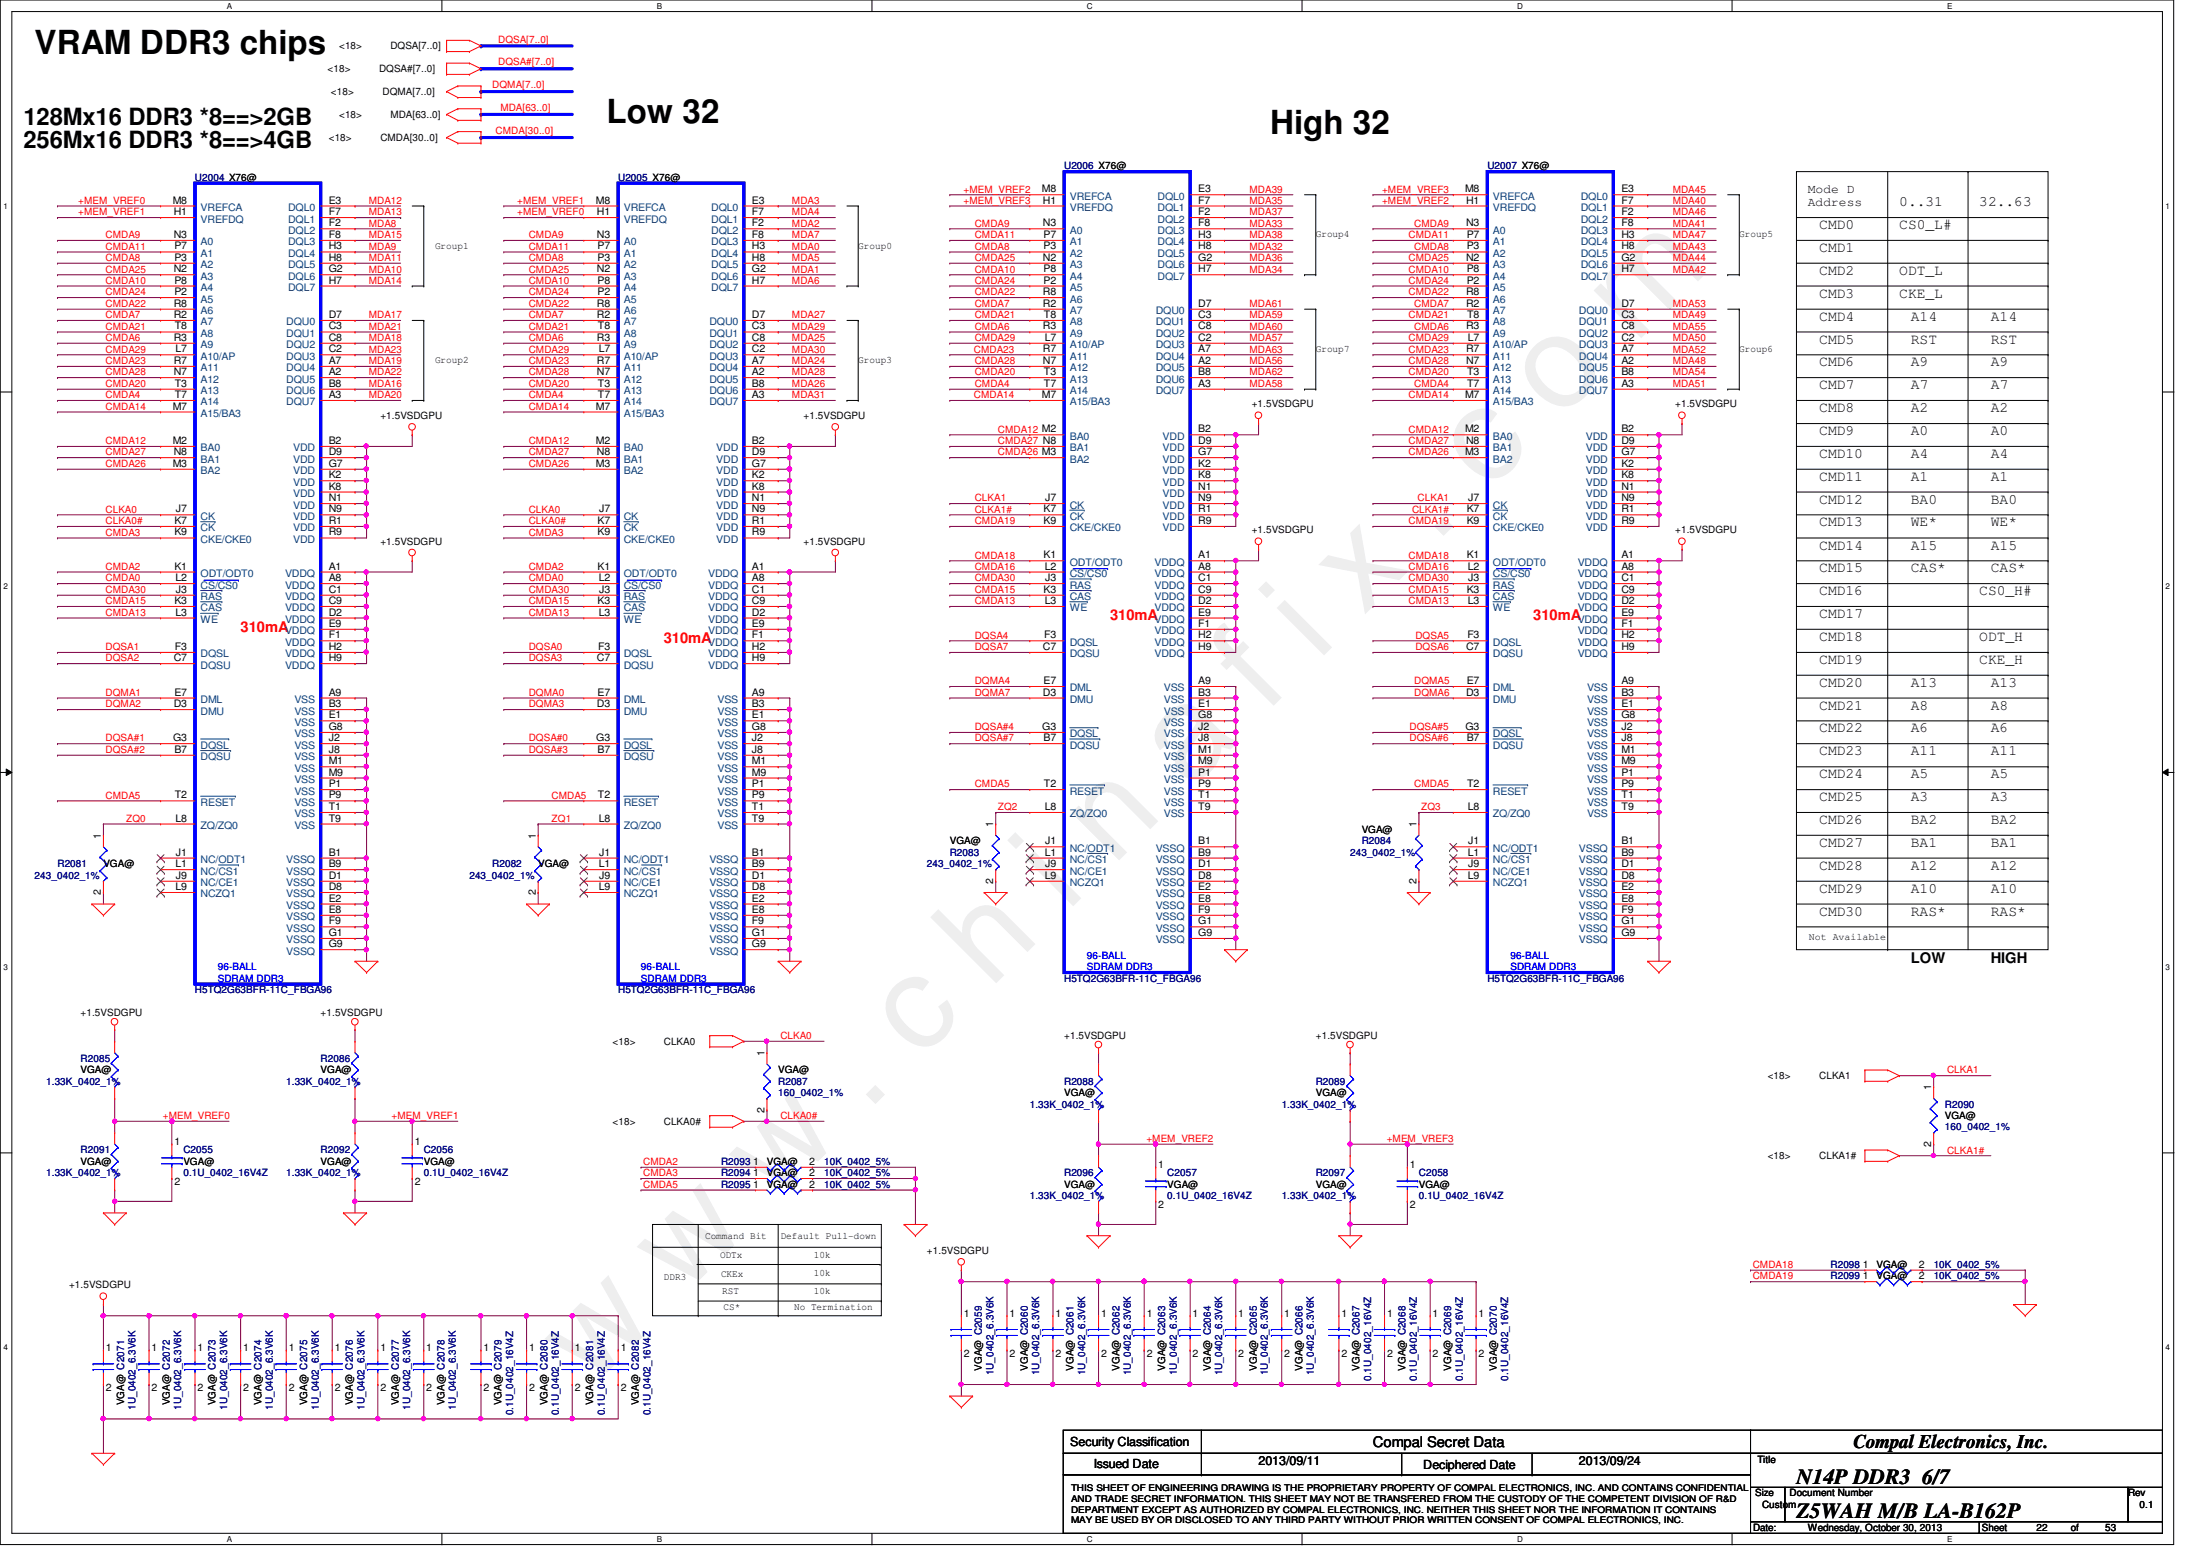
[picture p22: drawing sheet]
<svg xmlns="http://www.w3.org/2000/svg" width="297mm" height="210mm" viewBox="0 0 297 210" stroke-linecap="round" stroke-linejoin="round" font-family="sans-serif">
<defs><g id="words">
<text font-size="17.6" fill="#f0f" x="80.1" y="188" transform="rotate(-45 80.1 188)">w w w . c h i n a f i x . c o m</text>
<g font-size="4.5">
<text x="4.7" y="7.3">VRAM DDR3 chips</text>
<text x="82.2" y="16.6">Low 32</text>
<text x="172" y="18.2">High 32</text>
</g>
<g font-size="3.2">
<text x="3.2" y="16.9">128Mx16 DDR3 *8==&gt;2GB</text>
<text x="3.2" y="20">256Mx16 DDR3 *8==&gt;4GB</text>
</g>
<g font-size="2.9">
<text x="243.3" y="201">N14P DDR3 6/7</text>
<text x="243.3" y="205.6">Z5WAH M/B LA-B162P</text>
</g>
<text font-size="2.6" x="251.1" y="196">Compal Electronics, Inc.</text>
<g font-size="2">
<text x="257.3" y="27.9">0..31</text>
<text x="268.1" y="27.9">32..63</text>
<text x="246.4" y="31">CMD0</text>
<text x="246.4" y="34.1">CMD1</text>
<text x="257.3" y="31">CS0_L#</text>
<text x="246.4" y="37.2">CMD2</text>
<text x="246.4" y="40.3">CMD3</text>
<text x="257.3" y="37.2">ODT_L</text>
<text x="257.3" y="40.3">CKE_L</text>
<text x="246.4" y="43.4">CMD4</text>
<text x="246.4" y="46.5">CMD5</text>
<text x="258.8" y="43.4">A14</text>
<text x="258.8" y="46.5">RST</text>
<text x="269.7" y="43.4">A14</text>
<text x="269.7" y="46.5">RST</text>
<text x="246.4" y="49.6">CMD6</text>
<text x="246.4" y="52.7">CMD7</text>
<text x="258.8" y="52.7">A7</text>
<text x="258.8" y="49.6">A9</text>
<text x="269.7" y="52.7">A7</text>
<text x="269.7" y="49.6">A9</text>
<text x="246.4" y="55.8">CMD8</text>
<text x="246.4" y="58.9">CMD9</text>
<text x="258.8" y="55.8">A2</text>
<text x="258.8" y="58.9">A0</text>
<text x="269.7" y="55.8">A2</text>
<text x="269.7" y="58.9">A0</text>
<text x="246.4" y="62">CMD10</text>
<text x="246.4" y="65.1">CMD11</text>
<text x="258.8" y="62">A4</text>
<text x="258.8" y="65.1">A1</text>
<text x="269.7" y="65.1">A1</text>
<text x="269.7" y="62">A4</text>
<text x="246.4" y="68.2">CMD12</text>
<text x="246.4" y="71.3">CMD13</text>
<text x="258.8" y="71.3">WE*</text>
<text x="258.8" y="68.2">BA0</text>
<text x="269.7" y="68.2">BA0</text>
<text x="269.7" y="71.3">WE*</text>
<text x="246.4" y="77.5">CMD15</text>
<text x="246.4" y="74.4">CMD14</text>
<text x="258.8" y="77.5">CAS*</text>
<text x="258.8" y="74.4">A15</text>
<text x="269.7" y="77.5">CAS*</text>
<text x="269.7" y="74.4">A15</text>
<text x="246.4" y="80.6">CMD16</text>
<text x="246.4" y="83.7">CMD17</text>
<text x="268.1" y="80.6">CS0_H#</text>
<text x="246.4" y="86.8">CMD18</text>
<text x="246.4" y="89.9">CMD19</text>
<text x="268.1" y="86.8">ODT_H</text>
<text x="268.1" y="89.9">CKE_H</text>
<text x="246.4" y="93">CMD20</text>
<text x="258.8" y="93">A13</text>
<text x="269.7" y="93">A13</text>
<text x="246.4" y="99.2">CMD22</text>
<text x="246.4" y="96.1">CMD21</text>
<text x="258.8" y="96.1">A8</text>
<text x="258.8" y="99.2">A6</text>
<text x="269.7" y="96.1">A8</text>
<text x="269.7" y="99.2">A6</text>
<text x="246.4" y="102.3">CMD23</text>
<text x="246.4" y="105.4">CMD24</text>
<text x="258.8" y="105.4">A5</text>
<text x="258.8" y="102.3">A11</text>
<text x="269.7" y="102.3">A11</text>
<text x="269.7" y="105.4">A5</text>
<text x="246.4" y="108.5">CMD25</text>
<text x="246.4" y="111.6">CMD26</text>
<text x="258.8" y="108.5">A3</text>
<text x="258.8" y="111.6">BA2</text>
<text x="269.7" y="111.6">BA2</text>
<text x="269.7" y="108.5">A3</text>
<text x="246.4" y="114.7">CMD27</text>
<text x="246.4" y="117.8">CMD28</text>
<text x="258.8" y="114.7">BA1</text>
<text x="258.8" y="117.8">A12</text>
<text x="269.7" y="117.8">A12</text>
<text x="269.7" y="114.7">BA1</text>
<text x="246.4" y="124">CMD30</text>
<text x="246.4" y="120.9">CMD29</text>
<text x="258.8" y="124">RAS*</text>
<text x="258.8" y="120.9">A10</text>
<text x="269.7" y="120.9">A10</text>
<text x="269.7" y="124">RAS*</text>
<text x="258.8" y="130.5">LOW</text>
<text x="269.7" y="130.5">HIGH</text>
<text x="186" y="196">Compal Secret Data</text>
</g>
<g font-size="2" fill="#f00">
<text x="150.4" y="84">310mA</text>
<text x="207.7" y="84">310mA</text>
<text x="32.6" y="85.6">310mA</text>
<text x="89.9" y="87.1">310mA</text>
</g>
<g font-size="1.7">
<text x="244.9" y="26.1">Mode D</text>
<text x="244.9" y="27.9">Address</text>
<text x="144.9" y="195.8">Security Classification</text>
<text x="148.2" y="198.8">Issued Date</text>
<text x="170.5" y="198.3">2013/09/11</text>
<text x="192.8" y="198.9">Deciphered Date</text>
<text x="213.9" y="198.3">2013/09/24</text>
</g>
<g font-size="1.4" fill="#f00">
<text x="67.5" y="5.8">DQSA[7..0]</text>
<text x="66.7" y="11.9">DQMA[7..0]</text>
<text x="67.5" y="8.8">DQSA#[7..0]</text>
<text x="67.8" y="15">MDA[63..0]</text>
<text x="67.1" y="18.2">CMDA[30..0]</text>
<text x="10.6" y="27.6">+MEM_VREF0</text>
<text x="10.6" y="29.2">+MEM_VREF1</text>
<text x="49.9" y="29.2">MDA13</text>
<text x="49.9" y="27.6">MDA12</text>
<text x="70.1" y="29.2">+MEM_VREF0</text>
<text x="70.1" y="27.6">+MEM_VREF1</text>
<text x="107.3" y="27.6">MDA3</text>
<text x="107.3" y="29.2">MDA4</text>
<text x="130.5" y="26.1">+MEM_VREF2</text>
<text x="130.5" y="27.6">+MEM_VREF3</text>
<text x="169.2" y="26.1">MDA39</text>
<text x="169.2" y="29.2">MDA37</text>
<text x="169.2" y="27.6">MDA35</text>
<text x="187.2" y="27.6">+MEM_VREF2</text>
<text x="187.2" y="26.1">+MEM_VREF3</text>
<text x="226.6" y="26.1">MDA45</text>
<text x="226.6" y="27.6">MDA40</text>
<text x="226.6" y="29.2">MDA46</text>
<text x="14.3" y="33.8">CMDA11</text>
<text x="14.3" y="35.3">CMDA8</text>
<text x="14.3" y="32.3">CMDA9</text>
<text x="49.9" y="33.8">MDA9</text>
<text x="49.9" y="32.3">MDA15</text>
<text x="49.9" y="30.7">MDA8</text>
<text x="49.9" y="35.3">MDA11</text>
<text x="71.6" y="33.8">CMDA11</text>
<text x="71.6" y="35.3">CMDA8</text>
<text x="71.6" y="32.3">CMDA9</text>
<text x="107.3" y="33.8">MDA0</text>
<text x="107.3" y="30.7">MDA2</text>
<text x="107.3" y="35.3">MDA5</text>
<text x="107.3" y="32.3">MDA7</text>
<text x="132" y="32.3">CMDA11</text>
<text x="132" y="35.3">CMDA25</text>
<text x="132" y="33.8">CMDA8</text>
<text x="132" y="30.7">CMDA9</text>
<text x="169.2" y="33.8">MDA32</text>
<text x="169.2" y="32.3">MDA38</text>
<text x="169.2" y="35.3">MDA36</text>
<text x="169.2" y="30.7">MDA33</text>
<text x="190.8" y="32.3">CMDA11</text>
<text x="190.8" y="35.3">CMDA25</text>
<text x="191.6" y="33.8">CMDA8</text>
<text x="191.6" y="30.7">CMDA9</text>
<text x="226.6" y="30.7">MDA41</text>
<text x="226.6" y="33.8">MDA43</text>
<text x="226.6" y="35.3">MDA44</text>
<text x="226.6" y="32.3">MDA47</text>
<text x="14.3" y="36.9">CMDA25</text>
<text x="14.3" y="40">CMDA24</text>
<text x="14.3" y="38.4">CMDA10</text>
<text x="14.3" y="41.6">CMDA22</text>
<text x="49.9" y="36.9">MDA10</text>
<text x="49.9" y="38.4">MDA14</text>
<text x="71.6" y="36.9">CMDA25</text>
<text x="71.6" y="40">CMDA24</text>
<text x="71.6" y="38.4">CMDA10</text>
<text x="71.6" y="41.6">CMDA22</text>
<text x="107.3" y="36.9">MDA1</text>
<text x="107.3" y="38.4">MDA6</text>
<text x="132" y="38.4">CMDA24</text>
<text x="132" y="36.9">CMDA10</text>
<text x="132" y="40">CMDA22</text>
<text x="132" y="41.6">CMDA7</text>
<text x="169.2" y="36.9">MDA34</text>
<text x="169.2" y="41.6">MDA61</text>
<text x="190.8" y="38.4">CMDA24</text>
<text x="190.8" y="36.9">CMDA10</text>
<text x="190.8" y="40">CMDA22</text>
<text x="191.6" y="41.6">CMDA7</text>
<text x="226.6" y="41.6">MDA53</text>
<text x="226.6" y="36.9">MDA42</text>
<text x="14.3" y="43.1">CMDA7</text>
<text x="14.3" y="47.8">CMDA29</text>
<text x="14.3" y="44.7">CMDA21</text>
<text x="14.3" y="46.2">CMDA6</text>
<text x="49.9" y="43.1">MDA17</text>
<text x="49.9" y="47.8">MDA23</text>
<text x="49.9" y="44.7">MDA21</text>
<text x="49.9" y="46.2">MDA18</text>
<text x="71.6" y="43.1">CMDA7</text>
<text x="71.6" y="47.8">CMDA29</text>
<text x="71.6" y="44.7">CMDA21</text>
<text x="71.6" y="46.2">CMDA6</text>
<text x="107.3" y="43.1">MDA27</text>
<text x="107.3" y="44.7">MDA29</text>
<text x="107.3" y="46.2">MDA25</text>
<text x="107.3" y="47.8">MDA30</text>
<text x="131.9" y="47.8">CMDA23</text>
<text x="132" y="44.7">CMDA6</text>
<text x="132" y="46.2">CMDA29</text>
<text x="132" y="43.1">CMDA21</text>
<text x="169.2" y="44.7">MDA60</text>
<text x="169.2" y="47.8">MDA63</text>
<text x="169.2" y="43.1">MDA59</text>
<text x="169.2" y="46.2">MDA57</text>
<text x="190.8" y="46.2">CMDA29</text>
<text x="190.8" y="43.1">CMDA21</text>
<text x="190.8" y="47.8">CMDA23</text>
<text x="191.6" y="44.7">CMDA6</text>
<text x="226.6" y="43.1">MDA49</text>
<text x="226.6" y="47.8">MDA52</text>
<text x="226.6" y="44.7">MDA55</text>
<text x="226.6" y="46.2">MDA50</text>
<text x="14.3" y="50.8">CMDA28</text>
<text x="14.3" y="53.9">CMDA4</text>
<text x="14.3" y="52.4">CMDA20</text>
<text x="14.3" y="49.3">CMDA23</text>
<text x="49.9" y="52.4">MDA16</text>
<text x="49.9" y="49.3">MDA19</text>
<text x="49.9" y="50.8">MDA22</text>
<text x="49.9" y="53.9">MDA20</text>
<text x="71.6" y="50.8">CMDA28</text>
<text x="71.6" y="53.9">CMDA4</text>
<text x="71.6" y="52.4">CMDA20</text>
<text x="71.6" y="49.3">CMDA23</text>
<text x="107.3" y="49.3">MDA24</text>
<text x="107.3" y="52.4">MDA26</text>
<text x="107.3" y="50.8">MDA28</text>
<text x="107.3" y="53.9">MDA31</text>
<text x="131.9" y="53.9">CMDA14</text>
<text x="132" y="50.8">CMDA20</text>
<text x="132" y="52.4">CMDA4</text>
<text x="132" y="49.3">CMDA28</text>
<text x="169.2" y="52.4">MDA58</text>
<text x="169.2" y="50.8">MDA62</text>
<text x="169.2" y="49.3">MDA56</text>
<text x="190.8" y="53.9">CMDA14</text>
<text x="190.8" y="50.8">CMDA20</text>
<text x="190.8" y="49.3">CMDA28</text>
<text x="191.6" y="52.4">CMDA4</text>
<text x="226.6" y="52.4">MDA51</text>
<text x="226.6" y="49.3">MDA48</text>
<text x="226.6" y="50.8">MDA54</text>
<text x="14.3" y="55.5">CMDA14</text>
<text x="71.6" y="55.5">CMDA14</text>
<text x="135.2" y="58.6">CMDA12 M2</text>
<text x="190.8" y="58.6">CMDA12</text>
<text x="14.3" y="60.2">CMDA12</text>
<text x="14.3" y="61.7">CMDA27</text>
<text x="14.3" y="63.2">CMDA26</text>
<text x="71.6" y="60.2">CMDA12</text>
<text x="71.6" y="61.7">CMDA27</text>
<text x="71.6" y="63.2">CMDA26</text>
<text x="135.2" y="61.7">CMDA26 M3</text>
<text x="135.2" y="60.2">CMDA27 N8</text>
<text x="190.8" y="61.7">CMDA26</text>
<text x="190.8" y="60.2">CMDA27</text>
<text x="14.3" y="71">CLKA0#</text>
<text x="14.3" y="69.4">CLKA0</text>
<text x="71.6" y="69.4">CLKA0</text>
<text x="71.6" y="71">CLKA0#</text>
<text x="132" y="69.4">CLKA1#</text>
<text x="132" y="67.9">CLKA1</text>
<text x="132" y="71">CMDA19</text>
<text x="190.8" y="71">CMDA19</text>
<text x="191.3" y="69.4">CLKA1#</text>
<text x="192" y="67.9">CLKA1</text>
<text x="14.3" y="72.6">CMDA3</text>
<text x="14.3" y="77.2">CMDA2</text>
<text x="71.6" y="72.6">CMDA3</text>
<text x="71.6" y="77.2">CMDA2</text>
<text x="132" y="75.6">CMDA18</text>
<text x="132" y="77.2">CMDA16</text>
<text x="190.8" y="75.6">CMDA18</text>
<text x="190.8" y="77.2">CMDA16</text>
<text x="14.3" y="83.4">CMDA13</text>
<text x="14.3" y="81.8">CMDA15</text>
<text x="14.3" y="80.3">CMDA30</text>
<text x="14.3" y="78.7">CMDA0</text>
<text x="71.6" y="83.4">CMDA13</text>
<text x="71.6" y="81.8">CMDA15</text>
<text x="71.6" y="80.3">CMDA30</text>
<text x="71.6" y="78.7">CMDA0</text>
<text x="132" y="78.7">CMDA30</text>
<text x="132" y="80.3">CMDA15</text>
<text x="132" y="81.8">CMDA13</text>
<text x="190.8" y="78.7">CMDA30</text>
<text x="190.8" y="80.3">CMDA15</text>
<text x="190.8" y="81.8">CMDA13</text>
<text x="14.3" y="88.1">DQSA1</text>
<text x="14.3" y="89.6">DQSA2</text>
<text x="71.6" y="89.6">DQSA3</text>
<text x="71.6" y="88.1">DQSA0</text>
<text x="132" y="88.1">DQSA7</text>
<text x="132" y="86.5">DQSA4</text>
<text x="191.7" y="88.1">DQSA6</text>
<text x="191.7" y="86.5">DQSA5</text>
<text x="14.3" y="94.2">DQMA1</text>
<text x="14.3" y="95.8">DQMA2</text>
<text x="71.6" y="95.8">DQMA3</text>
<text x="71.6" y="94.2">DQMA0</text>
<text x="132" y="94.2">DQMA7</text>
<text x="132" y="92.7">DQMA4</text>
<text x="191.6" y="94.2">DQMA6</text>
<text x="191.6" y="92.7">DQMA5</text>
<text x="14.3" y="100.4">DQSA#1</text>
<text x="14.3" y="102">DQSA#2</text>
<text x="71.6" y="102">DQSA#3</text>
<text x="71.6" y="100.4">DQSA#0</text>
<text x="132" y="100.4">DQSA#7</text>
<text x="132" y="98.9">DQSA#4</text>
<text x="190.9" y="98.9">DQSA#5</text>
<text x="190.9" y="100.4">DQSA#6</text>
<text x="132" y="106.6">CMDA5</text>
<text x="191.6" y="106.6">CMDA5</text>
<text x="14.3" y="108.2">CMDA5</text>
<text x="17.1" y="111.3">ZQ0</text>
<text x="74.7" y="108.2">CMDA5</text>
<text x="74.7" y="111.3">ZQ1</text>
<text x="135.2" y="109.7">ZQ2</text>
<text x="192.5" y="109.7">ZQ3</text>
<text x="105.7" y="140.7">CLKA0</text>
<text x="263.7" y="145.4">CLKA1</text>
<text x="22.1" y="151.6">+MEM_VREF0</text>
<text x="53" y="151.6">+MEM_VREF1</text>
<text x="105.7" y="151.6">CLKA0#</text>
<text x="155.3" y="154.6">+MEM_VREF2</text>
<text x="187.8" y="154.6">+MEM_VREF3</text>
<text x="87.1" y="157.8">CMDA2</text>
<text x="87.1" y="159.3">CMDA3</text>
<text x="87.1" y="160.9">CMDA5</text>
<text x="263.7" y="156.2">CLKA1#</text>
<text x="237.4" y="171.7">CMDA18</text>
<text x="237.4" y="173.3">CMDA19</text>
</g>
<g font-size="1.4">
<text x="44.4" y="9.8">&lt;18&gt;</text>
<text x="45.9" y="6.7">&lt;18&gt;</text>
<text x="51.3" y="9.8">DQSA#[7..0]</text>
<text x="52.9" y="6.7">DQSA[7..0]</text>
<text x="44.8" y="12.9">&lt;18&gt;</text>
<text x="45.9" y="16">&lt;18&gt;</text>
<text x="51.8" y="12.9">DQMA[7..0]</text>
<text x="52.9" y="16">MDA[63..0]</text>
<text x="44.5" y="19">&lt;18&gt;</text>
<text x="51.5" y="19">CMDA[30..0]</text>
<text x="23.4" y="27.6">M8</text>
<text x="23.5" y="29.1">H1</text>
<text x="44.5" y="27.6">E3</text>
<text x="44.5" y="29.1">F7</text>
<text x="80.7" y="27.6">M8</text>
<text x="80.9" y="29.1">H1</text>
<text x="101.9" y="27.6">E3</text>
<text x="101.9" y="29.1">F7</text>
<text x="141.1" y="26">M8</text>
<text x="141.3" y="27.6">H1</text>
<text x="162.3" y="26">E3</text>
<text x="162.3" y="27.6">F7</text>
<text x="162.3" y="29.1">F2</text>
<text x="198.5" y="26">M8</text>
<text x="198.6" y="27.6">H1</text>
<text x="219.6" y="26">E3</text>
<text x="219.6" y="27.6">F7</text>
<text x="219.6" y="29.1">F2</text>
<text x="23.5" y="32.2">N3</text>
<text x="23.6" y="35.3">P3</text>
<text x="23.6" y="33.8">P7</text>
<text x="44.5" y="30.6">F2</text>
<text x="44.5" y="32.2">F8</text>
<text x="44.5" y="33.8">H3</text>
<text x="44.5" y="35.3">H8</text>
<text x="58.9" y="33.7">Group1</text>
<text x="80.9" y="32.2">N3</text>
<text x="80.9" y="35.3">P3</text>
<text x="80.9" y="33.8">P7</text>
<text x="101.9" y="30.6">F2</text>
<text x="101.9" y="32.2">F8</text>
<text x="101.9" y="33.8">H3</text>
<text x="101.9" y="35.3">H8</text>
<text x="116.2" y="33.7">Group0</text>
<text x="141.3" y="35.3">N2</text>
<text x="141.3" y="30.6">N3</text>
<text x="141.3" y="33.8">P3</text>
<text x="141.3" y="32.2">P7</text>
<text x="162.3" y="30.6">F8</text>
<text x="162.3" y="32.2">H3</text>
<text x="162.3" y="33.8">H8</text>
<text x="162.3" y="35.3">G2</text>
<text x="178.2" y="32.1">Group4</text>
<text x="198.6" y="35.3">N2</text>
<text x="198.6" y="30.6">N3</text>
<text x="198.7" y="33.8">P3</text>
<text x="198.7" y="32.2">P7</text>
<text x="219.6" y="30.6">F8</text>
<text x="219.6" y="32.2">H3</text>
<text x="219.6" y="33.8">H8</text>
<text x="219.6" y="35.3">G2</text>
<text x="235.6" y="32.1">Group5</text>
<text x="23.5" y="36.9">N2</text>
<text x="23.5" y="41.5">R8</text>
<text x="23.6" y="38.4">P8</text>
<text x="23.6" y="40">P2</text>
<text x="44.5" y="36.9">G2</text>
<text x="44.5" y="38.4">H7</text>
<text x="80.9" y="36.9">N2</text>
<text x="80.9" y="41.5">R8</text>
<text x="80.9" y="38.4">P8</text>
<text x="80.9" y="40">P2</text>
<text x="101.9" y="36.9">G2</text>
<text x="101.9" y="38.4">H7</text>
<text x="141.3" y="40">R8</text>
<text x="141.3" y="41.5">R2</text>
<text x="141.3" y="36.9">P8</text>
<text x="141.3" y="38.4">P2</text>
<text x="162.3" y="36.9">H7</text>
<text x="162.3" y="41.5">D7</text>
<text x="198.6" y="40">R8</text>
<text x="198.6" y="41.5">R2</text>
<text x="198.7" y="36.9">P8</text>
<text x="198.7" y="38.4">P2</text>
<text x="219.6" y="36.9">H7</text>
<text x="219.6" y="41.5">D7</text>
<text x="23.5" y="43.1">R2</text>
<text x="23.5" y="46.1">R3</text>
<text x="23.7" y="44.6">T8</text>
<text x="23.8" y="47.7">L7</text>
<text x="44.5" y="44.6">C3</text>
<text x="44.5" y="46.1">C8</text>
<text x="44.5" y="47.7">C2</text>
<text x="44.5" y="43.1">D7</text>
<text x="80.9" y="43.1">R2</text>
<text x="80.9" y="46.1">R3</text>
<text x="81" y="44.6">T8</text>
<text x="81.1" y="47.7">L7</text>
<text x="101.9" y="44.6">C3</text>
<text x="101.9" y="46.1">C8</text>
<text x="101.9" y="47.7">C2</text>
<text x="101.9" y="43.1">D7</text>
<text x="141.3" y="44.6">R3</text>
<text x="141.3" y="47.7">R7</text>
<text x="141.4" y="43.1">T8</text>
<text x="141.5" y="46.1">L7</text>
<text x="162.3" y="43.1">C3</text>
<text x="162.3" y="44.6">C8</text>
<text x="162.3" y="46.1">C2</text>
<text x="162.3" y="47.7">A7</text>
<text x="178.2" y="47.6">Group7</text>
<text x="198.6" y="44.6">R3</text>
<text x="198.6" y="47.7">R7</text>
<text x="198.7" y="43.1">T8</text>
<text x="198.8" y="46.1">L7</text>
<text x="219.6" y="43.1">C3</text>
<text x="219.6" y="44.6">C8</text>
<text x="219.6" y="46.1">C2</text>
<text x="219.6" y="47.7">A7</text>
<text x="235.6" y="47.6">Group6</text>
<text x="23.5" y="49.3">R7</text>
<text x="23.5" y="50.8">N7</text>
<text x="23.7" y="52.4">T3</text>
<text x="23.7" y="53.9">T7</text>
<text x="44.5" y="49.3">A7</text>
<text x="44.5" y="50.8">A2</text>
<text x="44.5" y="52.4">B8</text>
<text x="44.5" y="53.9">A3</text>
<text x="58.9" y="49.2">Group2</text>
<text x="80.9" y="49.3">R7</text>
<text x="80.9" y="50.8">N7</text>
<text x="81" y="52.4">T3</text>
<text x="81" y="53.9">T7</text>
<text x="101.9" y="49.3">A7</text>
<text x="101.9" y="50.8">A2</text>
<text x="101.9" y="52.4">B8</text>
<text x="101.9" y="53.9">A3</text>
<text x="116.2" y="49.2">Group3</text>
<text x="141.1" y="53.9">M7</text>
<text x="141.3" y="49.3">N7</text>
<text x="141.4" y="50.8">T3</text>
<text x="141.4" y="52.4">T7</text>
<text x="162.3" y="49.3">A2</text>
<text x="162.3" y="50.8">B8</text>
<text x="162.3" y="52.4">A3</text>
<text x="198.5" y="53.9">M7</text>
<text x="198.6" y="49.3">N7</text>
<text x="198.7" y="50.8">T3</text>
<text x="198.7" y="52.4">T7</text>
<text x="219.6" y="49.3">A2</text>
<text x="219.6" y="50.8">B8</text>
<text x="219.6" y="52.4">A3</text>
<text x="23.4" y="55.5">M7</text>
<text x="51.5" y="56.7">+1.5VSDGPU</text>
<text x="80.7" y="55.5">M7</text>
<text x="108.8" y="56.7">+1.5VSDGPU</text>
<text x="162.3" y="58.5">B2</text>
<text x="169.5" y="55.2">+1.5VSDGPU</text>
<text x="198.5" y="58.5">M2</text>
<text x="219.6" y="58.5">B2</text>
<text x="226.9" y="55.2">+1.5VSDGPU</text>
<text x="23.4" y="60.1">M2</text>
<text x="23.4" y="63.2">M3</text>
<text x="23.5" y="61.6">N8</text>
<text x="44.5" y="60.1">B2</text>
<text x="44.5" y="61.6">D9</text>
<text x="44.5" y="63.2">G7</text>
<text x="44.5" y="64.8">K2</text>
<text x="80.7" y="60.1">M2</text>
<text x="80.7" y="63.2">M3</text>
<text x="80.9" y="61.6">N8</text>
<text x="101.9" y="60.1">B2</text>
<text x="101.9" y="61.6">D9</text>
<text x="101.9" y="63.2">G7</text>
<text x="101.9" y="64.8">K2</text>
<text x="162.3" y="60.1">D9</text>
<text x="162.3" y="61.6">G7</text>
<text x="162.3" y="63.2">K2</text>
<text x="162.3" y="64.8">K8</text>
<text x="198.5" y="61.6">M3</text>
<text x="198.6" y="60.1">N8</text>
<text x="219.6" y="60.1">D9</text>
<text x="219.6" y="61.6">G7</text>
<text x="219.6" y="63.2">K2</text>
<text x="219.6" y="64.8">K8</text>
<text x="23.6" y="71">K7</text>
<text x="23.8" y="69.4">J7</text>
<text x="44.5" y="66.3">K8</text>
<text x="44.5" y="67.9">N1</text>
<text x="44.5" y="69.4">N9</text>
<text x="44.5" y="71">R1</text>
<text x="80.9" y="71">K7</text>
<text x="81.1" y="69.4">J7</text>
<text x="101.9" y="66.3">K8</text>
<text x="101.9" y="67.9">N1</text>
<text x="101.9" y="69.4">N9</text>
<text x="101.9" y="71">R1</text>
<text x="141.3" y="71">K9</text>
<text x="141.3" y="69.4">K7</text>
<text x="141.6" y="67.9">J7</text>
<text x="162.3" y="66.3">N1</text>
<text x="162.3" y="67.9">N9</text>
<text x="162.3" y="69.4">R1</text>
<text x="162.3" y="71">R9</text>
<text x="198.7" y="71">K9</text>
<text x="198.7" y="69.4">K7</text>
<text x="198.9" y="67.9">J7</text>
<text x="219.6" y="66.3">N1</text>
<text x="219.6" y="67.9">N9</text>
<text x="219.6" y="69.4">R1</text>
<text x="219.6" y="71">R9</text>
<text x="23.6" y="72.5">K9</text>
<text x="23.6" y="77.1">K1</text>
<text x="44.5" y="77.1">A1</text>
<text x="44.5" y="72.5">R9</text>
<text x="51.5" y="73.7">+1.5VSDGPU</text>
<text x="80.9" y="72.5">K9</text>
<text x="80.9" y="77.1">K1</text>
<text x="101.9" y="77.1">A1</text>
<text x="101.9" y="72.5">R9</text>
<text x="108.8" y="73.7">+1.5VSDGPU</text>
<text x="141.3" y="75.6">K1</text>
<text x="141.5" y="77.1">L2</text>
<text x="162.3" y="75.6">A1</text>
<text x="162.3" y="77.1">A8</text>
<text x="169.5" y="72.2">+1.5VSDGPU</text>
<text x="198.7" y="75.6">K1</text>
<text x="198.8" y="77.1">L2</text>
<text x="219.6" y="75.6">A1</text>
<text x="219.6" y="77.1">A8</text>
<text x="226.9" y="72.2">+1.5VSDGPU</text>
<text x="23.6" y="81.8">K3</text>
<text x="23.8" y="83.4">L3</text>
<text x="23.8" y="78.7">L2</text>
<text x="23.8" y="80.3">J3</text>
<text x="44.5" y="78.7">A8</text>
<text x="44.5" y="80.3">C1</text>
<text x="44.5" y="81.8">C9</text>
<text x="44.5" y="83.4">D2</text>
<text x="80.9" y="81.8">K3</text>
<text x="81.1" y="83.4">L3</text>
<text x="81.1" y="78.7">L2</text>
<text x="81.1" y="80.3">J3</text>
<text x="101.9" y="78.7">A8</text>
<text x="101.9" y="80.3">C1</text>
<text x="101.9" y="81.8">C9</text>
<text x="101.9" y="83.4">D2</text>
<text x="141.3" y="80.3">K3</text>
<text x="141.5" y="81.8">L3</text>
<text x="141.6" y="78.7">J3</text>
<text x="162.3" y="78.7">C1</text>
<text x="162.3" y="80.3">C9</text>
<text x="162.3" y="83.4">E9</text>
<text x="162.3" y="81.8">D2</text>
<text x="198.7" y="80.3">K3</text>
<text x="198.8" y="81.8">L3</text>
<text x="198.9" y="78.7">J3</text>
<text x="219.6" y="78.7">C1</text>
<text x="219.6" y="80.3">C9</text>
<text x="219.6" y="83.4">E9</text>
<text x="219.6" y="81.8">D2</text>
<text x="23.5" y="89.5">C7</text>
<text x="23.7" y="88">F3</text>
<text x="44.5" y="84.9">E9</text>
<text x="44.5" y="86.4">F1</text>
<text x="44.5" y="88">H2</text>
<text x="44.5" y="89.5">H9</text>
<text x="80.9" y="89.5">C7</text>
<text x="81" y="88">F3</text>
<text x="101.9" y="84.9">E9</text>
<text x="101.9" y="86.4">F1</text>
<text x="101.9" y="88">H2</text>
<text x="101.9" y="89.5">H9</text>
<text x="141.3" y="88">C7</text>
<text x="141.4" y="86.4">F3</text>
<text x="162.3" y="84.9">F1</text>
<text x="162.3" y="86.4">H2</text>
<text x="162.3" y="88">H9</text>
<text x="198.6" y="88">C7</text>
<text x="198.8" y="86.4">F3</text>
<text x="219.6" y="84.9">F1</text>
<text x="219.6" y="86.4">H2</text>
<text x="219.6" y="88">H9</text>
<text x="23.5" y="95.8">D3</text>
<text x="23.6" y="94.2">E7</text>
<text x="44.5" y="94.2">A9</text>
<text x="44.5" y="95.8">B3</text>
<text x="80.9" y="95.8">D3</text>
<text x="80.9" y="94.2">E7</text>
<text x="101.9" y="94.2">A9</text>
<text x="101.9" y="95.8">B3</text>
<text x="141.3" y="94.2">D3</text>
<text x="141.3" y="92.6">E7</text>
<text x="162.3" y="92.6">A9</text>
<text x="162.3" y="95.8">E1</text>
<text x="162.3" y="94.2">B3</text>
<text x="198.6" y="94.2">D3</text>
<text x="198.7" y="92.6">E7</text>
<text x="219.6" y="92.6">A9</text>
<text x="219.6" y="95.8">E1</text>
<text x="219.6" y="94.2">B3</text>
<text x="23.4" y="100.4">G3</text>
<text x="23.6" y="101.9">B7</text>
<text x="44.5" y="97.3">E1</text>
<text x="44.5" y="98.8">G8</text>
<text x="44.5" y="100.4">J2</text>
<text x="44.5" y="101.9">J8</text>
<text x="80.8" y="100.4">G3</text>
<text x="80.9" y="101.9">B7</text>
<text x="101.9" y="97.3">E1</text>
<text x="101.9" y="98.8">G8</text>
<text x="101.9" y="100.4">J2</text>
<text x="101.9" y="101.9">J8</text>
<text x="141.2" y="98.8">G3</text>
<text x="141.3" y="100.4">B7</text>
<text x="162.3" y="97.3">G8</text>
<text x="162.3" y="98.8">J2</text>
<text x="162.3" y="100.4">J8</text>
<text x="162.3" y="101.9">M1</text>
<text x="198.5" y="98.8">G3</text>
<text x="198.7" y="100.4">B7</text>
<text x="219.6" y="97.3">G8</text>
<text x="219.6" y="98.8">J2</text>
<text x="219.6" y="100.4">J8</text>
<text x="219.6" y="101.9">M1</text>
<text x="44.5" y="103.5">M1</text>
<text x="44.5" y="105">M9</text>
<text x="44.5" y="106.6">P1</text>
<text x="101.9" y="103.5">M1</text>
<text x="101.9" y="105">M9</text>
<text x="101.9" y="106.6">P1</text>
<text x="141.4" y="106.6">T2</text>
<text x="162.3" y="103.5">M9</text>
<text x="162.3" y="105">P1</text>
<text x="162.3" y="106.6">P9</text>
<text x="198.7" y="106.6">T2</text>
<text x="219.6" y="103.5">M9</text>
<text x="219.6" y="105">P1</text>
<text x="219.6" y="106.6">P9</text>
<text x="13.7" y="113.6" transform="rotate(-90 13.7 113.6)">1</text>
<text x="23.7" y="108.1">T2</text>
<text x="23.8" y="111.3">L8</text>
<text x="44.5" y="108.1">P9</text>
<text x="44.5" y="109.7">T1</text>
<text x="44.5" y="111.3">T9</text>
<text x="72.6" y="113.6" transform="rotate(-90 72.6 113.6)">1</text>
<text x="81" y="108.1">T2</text>
<text x="81.1" y="111.3">L8</text>
<text x="101.9" y="108.1">P9</text>
<text x="101.9" y="109.7">T1</text>
<text x="101.9" y="111.3">T9</text>
<text x="134.5" y="112" transform="rotate(-90 134.5 112)">1</text>
<text x="141.5" y="109.7">L8</text>
<text x="162.3" y="108.1">T1</text>
<text x="162.3" y="109.7">T9</text>
<text x="184.4" y="112.8">VGA@</text>
<text x="191.9" y="112" transform="rotate(-90 191.9 112)">1</text>
<text x="198.8" y="109.7">L8</text>
<text x="219.6" y="108.1">T1</text>
<text x="219.6" y="109.7">T9</text>
<text x="14" y="117.4">VGA@</text>
<text x="23.8" y="117.4">L1</text>
<text x="23.8" y="115.9">J1</text>
<text x="23.8" y="119">J9</text>
<text x="44.5" y="119">D1</text>
<text x="44.5" y="115.9">B1</text>
<text x="44.5" y="117.4">B9</text>
<text x="72.9" y="117.4">VGA@</text>
<text x="81.1" y="117.4">L1</text>
<text x="81.1" y="115.9">J1</text>
<text x="81.1" y="119">J9</text>
<text x="101.9" y="119">D1</text>
<text x="101.9" y="115.9">B1</text>
<text x="101.9" y="117.4">B9</text>
<text x="128.6" y="114.3">VGA@</text>
<text x="134.5" y="119.7" transform="rotate(-90 134.5 119.7)">2</text>
<text x="141.5" y="115.9">L1</text>
<text x="141.5" y="119">L9</text>
<text x="141.6" y="114.3">J1</text>
<text x="141.6" y="117.4">J9</text>
<text x="162.3" y="117.4">D1</text>
<text x="162.3" y="114.3">B1</text>
<text x="162.3" y="115.9">B9</text>
<text x="162.3" y="119">D8</text>
<text x="191.9" y="119.7" transform="rotate(-90 191.9 119.7)">2</text>
<text x="198.8" y="115.9">L1</text>
<text x="198.8" y="119">L9</text>
<text x="198.9" y="114.3">J1</text>
<text x="198.9" y="117.4">J9</text>
<text x="219.6" y="117.4">D1</text>
<text x="219.6" y="114.3">B1</text>
<text x="219.6" y="115.9">B9</text>
<text x="219.6" y="119">D8</text>
<text x="13.7" y="121.2" transform="rotate(-90 13.7 121.2)">2</text>
<text x="23.8" y="120.5">L9</text>
<text x="44.5" y="120.5">D8</text>
<text x="44.5" y="122.1">E2</text>
<text x="44.5" y="123.6">E8</text>
<text x="44.5" y="125.2">F9</text>
<text x="72.6" y="121.2" transform="rotate(-90 72.6 121.2)">2</text>
<text x="81.1" y="120.5">L9</text>
<text x="101.9" y="120.5">D8</text>
<text x="101.9" y="122.1">E2</text>
<text x="101.9" y="123.6">E8</text>
<text x="101.9" y="125.2">F9</text>
<text x="162.3" y="120.5">E2</text>
<text x="162.3" y="122.1">E8</text>
<text x="162.3" y="123.6">F9</text>
<text x="162.3" y="125.2">G1</text>
<text x="219.6" y="120.5">E2</text>
<text x="219.6" y="122.1">E8</text>
<text x="219.6" y="123.6">F9</text>
<text x="219.6" y="125.2">G1</text>
<text x="44.5" y="126.7">G1</text>
<text x="44.5" y="128.3">G9</text>
<text x="101.9" y="126.7">G1</text>
<text x="101.9" y="128.3">G9</text>
<text x="162.3" y="126.7">G9</text>
<text x="219.6" y="126.7">G9</text>
<text x="245" y="127.3">Not Available</text>
<text x="10.9" y="137.6">+1.5VSDGPU</text>
<text x="43.4" y="137.6">+1.5VSDGPU</text>
<text x="83" y="141.5">&lt;18&gt;</text>
<text x="89.9" y="141.5">CLKA0</text>
<text x="103.5" y="143" transform="rotate(-90 103.5 143)">1</text>
<text x="144.1" y="140.7">+1.5VSDGPU</text>
<text x="178.2" y="140.7">+1.5VSDGPU</text>
<text x="10.9" y="145.3">VGA@</text>
<text x="43.4" y="145.3">VGA@</text>
<text x="105.4" y="145.3">VGA@</text>
<text x="144.1" y="148.4">VGA@</text>
<text x="178.2" y="148.4">VGA@</text>
<text x="239.4" y="146.1">&lt;18&gt;</text>
<text x="246.4" y="146.1">CLKA1</text>
<text x="261.6" y="147.7" transform="rotate(-90 261.6 147.7)">1</text>
<text x="23.6" y="155.1">1</text>
<text x="56.2" y="155.1">1</text>
<text x="83" y="152.3">&lt;18&gt;</text>
<text x="89.9" y="152.3">CLKA0#</text>
<text x="103.5" y="150.7" transform="rotate(-90 103.5 150.7)">2</text>
<text x="261.6" y="155.3" transform="rotate(-90 261.6 155.3)">2</text>
<text x="263.4" y="151.6">VGA@</text>
<text x="10.9" y="157.7">VGA@</text>
<text x="23.6" y="160.5">2</text>
<text x="24.8" y="157.7">VGA@</text>
<text x="43.4" y="157.7">VGA@</text>
<text x="56.2" y="160.5">2</text>
<text x="57.4" y="157.7">VGA@</text>
<text x="102" y="159.3">1</text>
<text x="102" y="160.8">1</text>
<text x="102" y="157.7">1</text>
<text x="103.9" y="159.3">VGA@</text>
<text x="103.9" y="160.8">VGA@</text>
<text x="103.9" y="157.7">VGA@</text>
<text x="109.6" y="159.3">2</text>
<text x="109.6" y="160.8">2</text>
<text x="109.6" y="157.7">2</text>
<text x="144.1" y="160.8">VGA@</text>
<text x="156.9" y="158.2">1</text>
<text x="158.1" y="160.8">VGA@</text>
<text x="178.2" y="160.8">VGA@</text>
<text x="191" y="158.2">1</text>
<text x="192.2" y="160.8">VGA@</text>
<text x="239.4" y="157">&lt;18&gt;</text>
<text x="246.4" y="157">CLKA1#</text>
<text x="95.5" y="167.7">Command Bit</text>
<text x="105.7" y="167.7">Default Pull-down</text>
<text x="156.9" y="163.6">2</text>
<text x="191" y="163.6">2</text>
<text x="89.9" y="173.3">DDR3</text>
<text x="97.5" y="170.3">ODTx</text>
<text x="97.7" y="173">CKEx</text>
<text x="110.2" y="172.8">10k</text>
<text x="110.2" y="170.3">10k</text>
<text x="125.6" y="169.8">+1.5VSDGPU</text>
<text x="252.3" y="173.2">1</text>
<text x="252.3" y="171.7">1</text>
<text x="254.2" y="173.2">VGA@</text>
<text x="254.2" y="171.7">VGA@</text>
<text x="259.9" y="173.2">2</text>
<text x="259.9" y="171.7">2</text>
<text x="9.4" y="174.5">+1.5VSDGPU</text>
<text x="97.8" y="175.3">RST</text>
<text x="98" y="177.5">CS*</text>
<text x="107.6" y="177.5">No Termination</text>
<text x="110.2" y="175.3">10k</text>
<text x="130.6" y="178.4">1</text>
<text x="136.7" y="178.4">1</text>
<text x="143" y="178.4">1</text>
<text x="149.1" y="178.4">1</text>
<text x="155.3" y="178.4">1</text>
<text x="161.5" y="178.4">1</text>
<text x="167.7" y="178.4">1</text>
<text x="173.9" y="178.4">1</text>
<text x="181.7" y="178.4">1</text>
<text x="187.9" y="178.4">1</text>
<text x="194.1" y="178.4">1</text>
<text x="200.3" y="178.4">1</text>
<text x="14.3" y="183">1</text>
<text x="20.5" y="183">1</text>
<text x="26.8" y="183">1</text>
<text x="32.9" y="183">1</text>
<text x="39.1" y="183">1</text>
<text x="45.3" y="183">1</text>
<text x="51.5" y="183">1</text>
<text x="57.7" y="183">1</text>
<text x="65.5" y="183">1</text>
<text x="71.7" y="183">1</text>
<text x="77.8" y="183">1</text>
<text x="84.1" y="183">1</text>
<text x="130.6" y="183.7">2</text>
<text x="133" y="185.6" transform="rotate(-90 133 185.6)">VGA@ C2059</text>
<text x="136.7" y="183.7">2</text>
<text x="139.2" y="185.6" transform="rotate(-90 139.2 185.6)">VGA@ C2060</text>
<text x="143" y="183.7">2</text>
<text x="145.4" y="185.6" transform="rotate(-90 145.4 185.6)">VGA@ C2061</text>
<text x="149.1" y="183.7">2</text>
<text x="151.6" y="185.6" transform="rotate(-90 151.6 185.6)">VGA@ C2062</text>
<text x="155.3" y="183.7">2</text>
<text x="157.8" y="185.6" transform="rotate(-90 157.8 185.6)">VGA@ C2063</text>
<text x="161.5" y="183.7">2</text>
<text x="164" y="185.6" transform="rotate(-90 164 185.6)">VGA@ C2064</text>
<text x="167.7" y="183.7">2</text>
<text x="170.2" y="185.6" transform="rotate(-90 170.2 185.6)">VGA@ C2065</text>
<text x="173.9" y="183.7">2</text>
<text x="176.4" y="185.6" transform="rotate(-90 176.4 185.6)">VGA@ C2066</text>
<text x="181.7" y="183.7">2</text>
<text x="184.1" y="185.6" transform="rotate(-90 184.1 185.6)">VGA@ C2067</text>
<text x="187.9" y="183.7">2</text>
<text x="190.4" y="185.6" transform="rotate(-90 190.4 185.6)">VGA@ C2068</text>
<text x="194.1" y="183.7">2</text>
<text x="196.6" y="185.6" transform="rotate(-90 196.6 185.6)">VGA@ C2069</text>
<text x="200.3" y="183.7">2</text>
<text x="202.7" y="185.6" transform="rotate(-90 202.7 185.6)">VGA@ C2070</text>
<text x="14.3" y="188.3">2</text>
<text x="16.8" y="190.3" transform="rotate(-90 16.8 190.3)">VGA@ C2071</text>
<text x="20.5" y="188.3">2</text>
<text x="23" y="190.3" transform="rotate(-90 23 190.3)">VGA@ C2072</text>
<text x="26.8" y="188.3">2</text>
<text x="29.2" y="190.3" transform="rotate(-90 29.2 190.3)">VGA@ C2073</text>
<text x="32.9" y="188.3">2</text>
<text x="35.4" y="190.3" transform="rotate(-90 35.4 190.3)">VGA@ C2074</text>
<text x="39.1" y="188.3">2</text>
<text x="41.6" y="190.3" transform="rotate(-90 41.6 190.3)">VGA@ C2075</text>
<text x="45.3" y="188.3">2</text>
<text x="47.8" y="190.3" transform="rotate(-90 47.8 190.3)">VGA@ C2076</text>
<text x="51.5" y="188.3">2</text>
<text x="54" y="190.3" transform="rotate(-90 54 190.3)">VGA@ C2077</text>
<text x="57.7" y="188.3">2</text>
<text x="60.2" y="190.3" transform="rotate(-90 60.2 190.3)">VGA@ C2078</text>
<text x="65.5" y="188.3">2</text>
<text x="67.9" y="190.3" transform="rotate(-90 67.9 190.3)">VGA@ C2079</text>
<text x="71.7" y="188.3">2</text>
<text x="74.2" y="190.3" transform="rotate(-90 74.2 190.3)">VGA@ C2080</text>
<text x="77.8" y="188.3">2</text>
<text x="80.3" y="190.3" transform="rotate(-90 80.3 190.3)">VGA@ C2081</text>
<text x="84.1" y="188.3">2</text>
<text x="86.5" y="190.3" transform="rotate(-90 86.5 190.3)">VGA@ C2082</text>
<text x="237.7" y="202.6">Size</text>
<text x="238" y="198.2">Title</text>
<text x="242.4" y="202.6">Document Number</text>
<text x="288.2" y="202.6">Rev</text>
<text x="237.4" y="207.3">Date:</text>
<text x="238.7" y="204.2">Custom</text>
<text x="244.9" y="207.3">Wednesday, October 30, 2013</text>
<text x="268.4" y="207.3">Sheet</text>
<text x="275.8" y="207.3">22</text>
<text x="280.5" y="207.3">of</text>
<text x="285.2" y="207.3">53</text>
<text x="289.8" y="204.2">0.1</text>
</g>
<g font-size="1.4" fill="#000080">
<text x="144.1" y="22.9">U2006 X76@</text>
<text x="201.5" y="22.9">U2007 X76@</text>
<text x="26.4" y="24.5">U2004 X76@</text>
<text x="83.7" y="24.5">U2005 X76@</text>
<text x="4.7" y="119">243_0402_1%</text>
<text x="7.8" y="117.4">R2081</text>
<text x="63.6" y="119">243_0402_1%</text>
<text x="66.7" y="117.4">R2082</text>
<text x="125.6" y="117.4">243_0402_1%</text>
<text x="128.6" y="115.9">R2083</text>
<text x="182.9" y="115.9">243_0402_1%</text>
<text x="184.4" y="114.3">R2084</text>
<text x="26.4" y="134.5">H5TQ2G63BFR-11C_FBGA96</text>
<text x="83.7" y="134.5">H5TQ2G63BFR-11C_FBGA96</text>
<text x="144.1" y="132.9">H5TQ2G63BFR-11C_FBGA96</text>
<text x="201.5" y="132.9">H5TQ2G63BFR-11C_FBGA96</text>
<text x="10.9" y="143.8">R2085</text>
<text x="43.4" y="143.8">R2086</text>
<text x="6.3" y="146.9">1.33K_0402_1%</text>
<text x="38.8" y="146.9">1.33K_0402_1%</text>
<text x="105.4" y="146.9">R2087</text>
<text x="105.4" y="148.4">160_0402_1%</text>
<text x="139.5" y="150">1.33K_0402_1%</text>
<text x="144.1" y="146.9">R2088</text>
<text x="173.6" y="150">1.33K_0402_1%</text>
<text x="178.2" y="146.9">R2089</text>
<text x="263.4" y="150">R2090</text>
<text x="263.4" y="153.1">160_0402_1%</text>
<text x="6.3" y="159.3">1.33K_0402_1%</text>
<text x="10.9" y="156.2">R2091</text>
<text x="24.8" y="156.2">C2055</text>
<text x="24.8" y="159.3">0.1U_0402_16V4Z</text>
<text x="38.8" y="159.3">1.33K_0402_1%</text>
<text x="43.4" y="156.2">R2092</text>
<text x="57.4" y="156.2">C2056</text>
<text x="57.4" y="159.3">0.1U_0402_16V4Z</text>
<text x="97.7" y="159.3">R2094</text>
<text x="97.7" y="160.8">R2095</text>
<text x="97.7" y="157.7">R2093</text>
<text x="111.6" y="159.3">10K_0402_5%</text>
<text x="111.6" y="160.8">10K_0402_5%</text>
<text x="111.6" y="157.7">10K_0402_5%</text>
<text x="144.1" y="159.3">R2096</text>
<text x="158.1" y="159.3">C2057</text>
<text x="178.2" y="159.3">R2097</text>
<text x="192.2" y="159.3">C2058</text>
<text x="139.5" y="162.4">1.33K_0402_1%</text>
<text x="158.1" y="162.4">0.1U_0402_16V4Z</text>
<text x="173.6" y="162.4">1.33K_0402_1%</text>
<text x="192.2" y="162.4">0.1U_0402_16V4Z</text>
<text x="247.9" y="173.2">R2099</text>
<text x="247.9" y="171.7">R2098</text>
<text x="261.9" y="173.2">10K_0402_5%</text>
<text x="261.9" y="171.7">10K_0402_5%</text>
<text x="18.4" y="190.9" transform="rotate(-90 18.4 190.9)">1U_0402_6.3V6K</text>
<text x="24.5" y="190.9" transform="rotate(-90 24.5 190.9)">1U_0402_6.3V6K</text>
<text x="30.8" y="190.9" transform="rotate(-90 30.8 190.9)">1U_0402_6.3V6K</text>
<text x="37" y="190.9" transform="rotate(-90 37 190.9)">1U_0402_6.3V6K</text>
<text x="43.2" y="190.9" transform="rotate(-90 43.2 190.9)">1U_0402_6.3V6K</text>
<text x="49.4" y="190.9" transform="rotate(-90 49.4 190.9)">1U_0402_6.3V6K</text>
<text x="55.5" y="190.9" transform="rotate(-90 55.5 190.9)">1U_0402_6.3V6K</text>
<text x="61.8" y="190.9" transform="rotate(-90 61.8 190.9)">1U_0402_6.3V6K</text>
<text x="69.5" y="191.7" transform="rotate(-90 69.5 191.7)">0.1U_0402_16V4Z</text>
<text x="75.7" y="191.7" transform="rotate(-90 75.7 191.7)">0.1U_0402_16V4Z</text>
<text x="81.9" y="191.7" transform="rotate(-90 81.9 191.7)">0.1U_0402_16V4Z</text>
<text x="88.1" y="191.7" transform="rotate(-90 88.1 191.7)">0.1U_0402_16V4Z</text>
<text x="134.6" y="186.3" transform="rotate(-90 134.6 186.3)">1U_0402_6.3V6K</text>
<text x="140.8" y="186.3" transform="rotate(-90 140.8 186.3)">1U_0402_6.3V6K</text>
<text x="147" y="186.3" transform="rotate(-90 147 186.3)">1U_0402_6.3V6K</text>
<text x="153.2" y="186.3" transform="rotate(-90 153.2 186.3)">1U_0402_6.3V6K</text>
<text x="159.4" y="186.3" transform="rotate(-90 159.4 186.3)">1U_0402_6.3V6K</text>
<text x="165.6" y="186.3" transform="rotate(-90 165.6 186.3)">1U_0402_6.3V6K</text>
<text x="171.7" y="186.3" transform="rotate(-90 171.7 186.3)">1U_0402_6.3V6K</text>
<text x="178" y="186.3" transform="rotate(-90 178 186.3)">1U_0402_6.3V6K</text>
<text x="185.7" y="187" transform="rotate(-90 185.7 187)">0.1U_0402_16V4Z</text>
<text x="191.9" y="187" transform="rotate(-90 191.9 187)">0.1U_0402_16V4Z</text>
<text x="198.1" y="187" transform="rotate(-90 198.1 187)">0.1U_0402_16V4Z</text>
<text x="204.3" y="187" transform="rotate(-90 204.3 187)">0.1U_0402_16V4Z</text>
</g>
<g font-size="1.4" fill="#004080">
<text x="27.2" y="28.6">VREFCA</text>
<text x="39" y="28.6">DQL0</text>
<text x="84.5" y="28.6">VREFCA</text>
<text x="96.3" y="28.6">DQL0</text>
<text x="144.9" y="27.1">VREFCA</text>
<text x="144.9" y="28.6">VREFDQ</text>
<text x="156.8" y="27.1">DQL0</text>
<text x="156.8" y="28.6">DQL1</text>
<text x="202.2" y="27.1">VREFCA</text>
<text x="202.2" y="28.6">VREFDQ</text>
<text x="214.1" y="27.1">DQL0</text>
<text x="214.1" y="28.6">DQL1</text>
<text x="27.2" y="33.2">A0</text>
<text x="27.2" y="34.8">A1</text>
<text x="27.2" y="30.1">VREFDQ</text>
<text x="39" y="30.1">DQL1</text>
<text x="39" y="31.7">DQL2</text>
<text x="39" y="33.2">DQL3</text>
<text x="39" y="34.8">DQL4</text>
<text x="84.5" y="33.2">A0</text>
<text x="84.5" y="34.8">A1</text>
<text x="84.5" y="30.1">VREFDQ</text>
<text x="96.3" y="30.1">DQL1</text>
<text x="96.3" y="31.7">DQL2</text>
<text x="96.3" y="33.2">DQL3</text>
<text x="96.3" y="34.8">DQL4</text>
<text x="144.9" y="34.8">A2</text>
<text x="144.9" y="31.7">A0</text>
<text x="144.9" y="33.2">A1</text>
<text x="156.8" y="30.1">DQL2</text>
<text x="156.8" y="31.7">DQL3</text>
<text x="156.8" y="33.2">DQL4</text>
<text x="156.8" y="34.8">DQL5</text>
<text x="202.2" y="34.8">A2</text>
<text x="202.2" y="31.7">A0</text>
<text x="202.2" y="33.2">A1</text>
<text x="214.1" y="30.1">DQL2</text>
<text x="214.1" y="31.7">DQL3</text>
<text x="214.1" y="33.2">DQL4</text>
<text x="214.1" y="34.8">DQL5</text>
<text x="27.2" y="36.3">A2</text>
<text x="27.2" y="37.9">A3</text>
<text x="27.2" y="39.4">A4</text>
<text x="27.2" y="41">A5</text>
<text x="39" y="36.3">DQL5</text>
<text x="39" y="37.9">DQL6</text>
<text x="39" y="39.4">DQL7</text>
<text x="84.5" y="36.3">A2</text>
<text x="84.5" y="37.9">A3</text>
<text x="84.5" y="39.4">A4</text>
<text x="84.5" y="41">A5</text>
<text x="96.3" y="36.3">DQL5</text>
<text x="96.3" y="37.9">DQL6</text>
<text x="96.3" y="39.4">DQL7</text>
<text x="144.9" y="36.3">A3</text>
<text x="144.9" y="37.9">A4</text>
<text x="144.9" y="39.4">A5</text>
<text x="144.9" y="41">A6</text>
<text x="156.8" y="36.3">DQL6</text>
<text x="156.8" y="37.9">DQL7</text>
<text x="202.2" y="36.3">A3</text>
<text x="202.2" y="37.9">A4</text>
<text x="202.2" y="39.4">A5</text>
<text x="202.2" y="41">A6</text>
<text x="214.1" y="36.3">DQL6</text>
<text x="214.1" y="37.9">DQL7</text>
<text x="27.2" y="42.5">A6</text>
<text x="27.2" y="44.1">A7</text>
<text x="27.2" y="45.6">A8</text>
<text x="27.2" y="47.2">A9</text>
<text x="38.8" y="45.6">DQU1</text>
<text x="38.8" y="47.2">DQU2</text>
<text x="38.8" y="44.1">DQU0</text>
<text x="84.5" y="42.5">A6</text>
<text x="84.5" y="44.1">A7</text>
<text x="84.5" y="45.6">A8</text>
<text x="84.5" y="47.2">A9</text>
<text x="96.1" y="45.6">DQU1</text>
<text x="96.1" y="47.2">DQU2</text>
<text x="96.1" y="44.1">DQU0</text>
<text x="144.9" y="42.5">A7</text>
<text x="144.9" y="44.1">A8</text>
<text x="144.9" y="45.6">A9</text>
<text x="144.9" y="47.2">A10/AP</text>
<text x="156.5" y="44.1">DQU1</text>
<text x="156.5" y="45.6">DQU2</text>
<text x="156.5" y="47.2">DQU3</text>
<text x="156.5" y="42.5">DQU0</text>
<text x="202.2" y="42.5">A7</text>
<text x="202.2" y="44.1">A8</text>
<text x="202.2" y="45.6">A9</text>
<text x="202.2" y="47.2">A10/AP</text>
<text x="213.9" y="44.1">DQU1</text>
<text x="213.9" y="45.6">DQU2</text>
<text x="213.9" y="47.2">DQU3</text>
<text x="213.9" y="42.5">DQU0</text>
<text x="27.2" y="48.7">A10/AP</text>
<text x="27.2" y="50.3">A11</text>
<text x="27.2" y="51.8">A12</text>
<text x="27.2" y="53.4">A13</text>
<text x="38.8" y="48.7">DQU3</text>
<text x="38.8" y="50.3">DQU4</text>
<text x="38.8" y="51.8">DQU5</text>
<text x="38.8" y="53.4">DQU6</text>
<text x="84.5" y="48.7">A10/AP</text>
<text x="84.5" y="50.3">A11</text>
<text x="84.5" y="51.8">A12</text>
<text x="84.5" y="53.4">A13</text>
<text x="96.1" y="48.7">DQU3</text>
<text x="96.1" y="50.3">DQU4</text>
<text x="96.1" y="51.8">DQU5</text>
<text x="96.1" y="53.4">DQU6</text>
<text x="144.9" y="48.7">A11</text>
<text x="144.9" y="50.3">A12</text>
<text x="144.9" y="51.8">A13</text>
<text x="144.9" y="53.4">A14</text>
<text x="156.5" y="48.7">DQU4</text>
<text x="156.5" y="50.3">DQU5</text>
<text x="156.5" y="51.8">DQU6</text>
<text x="156.5" y="53.4">DQU7</text>
<text x="202.2" y="48.7">A11</text>
<text x="202.2" y="50.3">A12</text>
<text x="202.2" y="51.8">A13</text>
<text x="202.2" y="53.4">A14</text>
<text x="213.9" y="48.7">DQU4</text>
<text x="213.9" y="50.3">DQU5</text>
<text x="213.9" y="51.8">DQU6</text>
<text x="213.9" y="53.4">DQU7</text>
<text x="27.2" y="54.9">A14</text>
<text x="27.2" y="56.5">A15/BA3</text>
<text x="38.8" y="54.9">DQU7</text>
<text x="84.5" y="54.9">A14</text>
<text x="84.5" y="56.5">A15/BA3</text>
<text x="96.1" y="54.9">DQU7</text>
<text x="144.9" y="59.6">BA0</text>
<text x="144.9" y="54.9">A15/BA3</text>
<text x="157.5" y="59.6">VDD</text>
<text x="202.2" y="59.6">BA0</text>
<text x="202.2" y="54.9">A15/BA3</text>
<text x="214.8" y="59.6">VDD</text>
<text x="27.2" y="61.1">BA0</text>
<text x="27.2" y="62.7">BA1</text>
<text x="27.2" y="64.2">BA2</text>
<text x="39.7" y="61.1">VDD</text>
<text x="39.7" y="62.7">VDD</text>
<text x="39.7" y="64.2">VDD</text>
<text x="39.7" y="65.8">VDD</text>
<text x="84.5" y="61.1">BA0</text>
<text x="84.5" y="62.7">BA1</text>
<text x="84.5" y="64.2">BA2</text>
<text x="97" y="61.1">VDD</text>
<text x="97" y="62.7">VDD</text>
<text x="97" y="64.2">VDD</text>
<text x="97" y="65.8">VDD</text>
<text x="144.9" y="61.1">BA1</text>
<text x="144.9" y="62.7">BA2</text>
<text x="157.5" y="61.1">VDD</text>
<text x="157.5" y="62.7">VDD</text>
<text x="157.5" y="64.2">VDD</text>
<text x="157.5" y="65.8">VDD</text>
<text x="202.2" y="61.1">BA1</text>
<text x="202.2" y="62.7">BA2</text>
<text x="214.8" y="61.1">VDD</text>
<text x="214.8" y="62.7">VDD</text>
<text x="214.8" y="64.2">VDD</text>
<text x="214.8" y="65.8">VDD</text>
<text x="27.2" y="70.4">CK</text>
<text x="27.2" y="72">CK</text>
<text x="39.7" y="67.3">VDD</text>
<text x="39.7" y="68.9">VDD</text>
<text x="39.7" y="70.4">VDD</text>
<text x="39.7" y="72">VDD</text>
<text x="84.5" y="70.4">CK</text>
<text x="84.5" y="72">CK</text>
<text x="97" y="67.3">VDD</text>
<text x="97" y="68.9">VDD</text>
<text x="97" y="70.4">VDD</text>
<text x="97" y="72">VDD</text>
<text x="144.9" y="72">CKE/CKE0</text>
<text x="144.9" y="68.9">CK</text>
<text x="144.9" y="70.4">CK</text>
<text x="157.5" y="67.3">VDD</text>
<text x="157.5" y="68.9">VDD</text>
<text x="157.5" y="70.4">VDD</text>
<text x="157.5" y="72">VDD</text>
<text x="202.2" y="72">CKE/CKE0</text>
<text x="202.2" y="68.9">CK</text>
<text x="202.2" y="70.4">CK</text>
<text x="214.8" y="67.3">VDD</text>
<text x="214.8" y="68.9">VDD</text>
<text x="214.8" y="70.4">VDD</text>
<text x="214.8" y="72">VDD</text>
<text x="27.2" y="73.5">CKE/CKE0</text>
<text x="39.7" y="73.5">VDD</text>
<text x="84.5" y="73.5">CKE/CKE0</text>
<text x="97" y="73.5">VDD</text>
<text x="144.9" y="76.6">ODT/ODT0</text>
<text x="156.4" y="76.6">VDDQ</text>
<text x="202.2" y="76.6">ODT/ODT0</text>
<text x="213.7" y="76.6">VDDQ</text>
<text x="27.2" y="81.3">RAS</text>
<text x="27.2" y="82.8">CAS</text>
<text x="27.2" y="79.7">CS/CS0</text>
<text x="27.2" y="78.1">ODT/ODT0</text>
<text x="38.6" y="78.1">VDDQ</text>
<text x="38.6" y="79.7">VDDQ</text>
<text x="38.6" y="81.3">VDDQ</text>
<text x="38.6" y="82.8">VDDQ</text>
<text x="84.5" y="81.3">RAS</text>
<text x="84.5" y="82.8">CAS</text>
<text x="84.5" y="79.7">CS/CS0</text>
<text x="84.5" y="78.1">ODT/ODT0</text>
<text x="95.9" y="78.1">VDDQ</text>
<text x="95.9" y="79.7">VDDQ</text>
<text x="95.9" y="81.3">VDDQ</text>
<text x="95.9" y="82.8">VDDQ</text>
<text x="144.9" y="82.8">WE</text>
<text x="144.9" y="79.7">RAS</text>
<text x="144.9" y="81.3">CAS</text>
<text x="144.9" y="78.1">CS/CS0</text>
<text x="156.4" y="78.1">VDDQ</text>
<text x="156.4" y="79.7">VDDQ</text>
<text x="156.4" y="81.3">VDDQ</text>
<text x="156.4" y="82.8">VDDQ</text>
<text x="202.2" y="82.8">WE</text>
<text x="202.2" y="79.7">RAS</text>
<text x="202.2" y="81.3">CAS</text>
<text x="202.2" y="78.1">CS/CS0</text>
<text x="213.7" y="78.1">VDDQ</text>
<text x="213.7" y="79.7">VDDQ</text>
<text x="213.7" y="81.3">VDDQ</text>
<text x="213.7" y="82.8">VDDQ</text>
<text x="27.2" y="84.4">WE</text>
<text x="27.2" y="89">DQSL</text>
<text x="38.6" y="85.9">VDDQ</text>
<text x="38.6" y="87.5">VDDQ</text>
<text x="38.6" y="89">VDDQ</text>
<text x="38.6" y="84.4">VDDQ</text>
<text x="84.5" y="84.4">WE</text>
<text x="84.5" y="89">DQSL</text>
<text x="95.9" y="85.9">VDDQ</text>
<text x="95.9" y="87.5">VDDQ</text>
<text x="95.9" y="89">VDDQ</text>
<text x="95.9" y="84.4">VDDQ</text>
<text x="144.9" y="87.5">DQSL</text>
<text x="144.9" y="89">DQSU</text>
<text x="156.4" y="84.4">VDDQ</text>
<text x="156.4" y="85.9">VDDQ</text>
<text x="156.4" y="87.5">VDDQ</text>
<text x="156.4" y="89">VDDQ</text>
<text x="202.2" y="87.5">DQSL</text>
<text x="202.2" y="89">DQSU</text>
<text x="213.7" y="84.4">VDDQ</text>
<text x="213.7" y="85.9">VDDQ</text>
<text x="213.7" y="87.5">VDDQ</text>
<text x="213.7" y="89">VDDQ</text>
<text x="27.2" y="95.2">DML</text>
<text x="27.2" y="90.6">DQSU</text>
<text x="38.6" y="90.6">VDDQ</text>
<text x="39.9" y="95.2">VSS</text>
<text x="84.5" y="95.2">DML</text>
<text x="84.5" y="90.6">DQSU</text>
<text x="95.9" y="90.6">VDDQ</text>
<text x="97.2" y="95.2">VSS</text>
<text x="144.9" y="95.2">DMU</text>
<text x="144.9" y="93.6">DML</text>
<text x="157.6" y="93.6">VSS</text>
<text x="157.6" y="95.2">VSS</text>
<text x="202.2" y="95.2">DMU</text>
<text x="202.2" y="93.6">DML</text>
<text x="215" y="93.6">VSS</text>
<text x="215" y="95.2">VSS</text>
<text x="27.2" y="96.8">DMU</text>
<text x="27.2" y="101.4">DQSL</text>
<text x="39.9" y="98.3">VSS</text>
<text x="39.9" y="96.8">VSS</text>
<text x="39.9" y="99.9">VSS</text>
<text x="39.9" y="101.4">VSS</text>
<text x="84.5" y="96.8">DMU</text>
<text x="84.5" y="101.4">DQSL</text>
<text x="97.2" y="98.3">VSS</text>
<text x="97.2" y="96.8">VSS</text>
<text x="97.2" y="99.9">VSS</text>
<text x="97.2" y="101.4">VSS</text>
<text x="144.9" y="101.4">DQSU</text>
<text x="144.9" y="99.9">DQSL</text>
<text x="157.6" y="96.8">VSS</text>
<text x="157.6" y="98.3">VSS</text>
<text x="157.6" y="99.9">VSS</text>
<text x="157.6" y="101.4">VSS</text>
<text x="202.2" y="101.4">DQSU</text>
<text x="202.2" y="99.9">DQSL</text>
<text x="215" y="96.8">VSS</text>
<text x="215" y="98.3">VSS</text>
<text x="215" y="99.9">VSS</text>
<text x="215" y="101.4">VSS</text>
<text x="27.2" y="103">DQSU</text>
<text x="39.9" y="103">VSS</text>
<text x="39.9" y="104.5">VSS</text>
<text x="39.9" y="106">VSS</text>
<text x="39.9" y="107.6">VSS</text>
<text x="84.5" y="103">DQSU</text>
<text x="97.2" y="103">VSS</text>
<text x="97.2" y="104.5">VSS</text>
<text x="97.2" y="106">VSS</text>
<text x="97.2" y="107.6">VSS</text>
<text x="144.9" y="107.6">RESET</text>
<text x="157.6" y="103">VSS</text>
<text x="157.6" y="104.5">VSS</text>
<text x="157.6" y="106">VSS</text>
<text x="157.6" y="107.6">VSS</text>
<text x="202.2" y="107.6">RESET</text>
<text x="215" y="103">VSS</text>
<text x="215" y="104.5">VSS</text>
<text x="215" y="106">VSS</text>
<text x="215" y="107.6">VSS</text>
<text x="27.2" y="112.3">ZQ/ZQ0</text>
<text x="27.2" y="109.1">RESET</text>
<text x="39.9" y="109.1">VSS</text>
<text x="39.9" y="110.7">VSS</text>
<text x="39.9" y="112.3">VSS</text>
<text x="84.5" y="112.3">ZQ/ZQ0</text>
<text x="84.5" y="109.1">RESET</text>
<text x="97.2" y="109.1">VSS</text>
<text x="97.2" y="110.7">VSS</text>
<text x="97.2" y="112.3">VSS</text>
<text x="144.9" y="110.7">ZQ/ZQ0</text>
<text x="157.6" y="109.1">VSS</text>
<text x="157.6" y="110.7">VSS</text>
<text x="202.2" y="110.7">ZQ/ZQ0</text>
<text x="215" y="109.1">VSS</text>
<text x="215" y="110.7">VSS</text>
<text x="27.2" y="116.9">NC/ODT1</text>
<text x="27.2" y="118.4">NC/CS1</text>
<text x="38.8" y="116.9">VSSQ</text>
<text x="38.8" y="118.4">VSSQ</text>
<text x="84.5" y="116.9">NC/ODT1</text>
<text x="84.5" y="118.4">NC/CS1</text>
<text x="96.1" y="116.9">VSSQ</text>
<text x="96.1" y="118.4">VSSQ</text>
<text x="144.9" y="115.4">NC/ODT1</text>
<text x="144.9" y="116.9">NC/CS1</text>
<text x="144.9" y="118.4">NC/CE1</text>
<text x="156.5" y="118.4">VSSQ</text>
<text x="156.5" y="115.4">VSSQ</text>
<text x="156.5" y="116.9">VSSQ</text>
<text x="202.2" y="115.4">NC/ODT1</text>
<text x="202.2" y="116.9">NC/CS1</text>
<text x="202.2" y="118.4">NC/CE1</text>
<text x="213.9" y="118.4">VSSQ</text>
<text x="213.9" y="115.4">VSSQ</text>
<text x="213.9" y="116.9">VSSQ</text>
<text x="27.2" y="120">NC/CE1</text>
<text x="27.2" y="121.5">NCZQ1</text>
<text x="38.8" y="120">VSSQ</text>
<text x="38.8" y="121.5">VSSQ</text>
<text x="38.8" y="123.1">VSSQ</text>
<text x="38.8" y="124.6">VSSQ</text>
<text x="84.5" y="120">NC/CE1</text>
<text x="84.5" y="121.5">NCZQ1</text>
<text x="96.1" y="120">VSSQ</text>
<text x="96.1" y="121.5">VSSQ</text>
<text x="96.1" y="123.1">VSSQ</text>
<text x="96.1" y="124.6">VSSQ</text>
<text x="144.9" y="120">NCZQ1</text>
<text x="156.5" y="120">VSSQ</text>
<text x="156.5" y="121.5">VSSQ</text>
<text x="156.5" y="123.1">VSSQ</text>
<text x="156.5" y="124.6">VSSQ</text>
<text x="202.2" y="120">NCZQ1</text>
<text x="213.9" y="120">VSSQ</text>
<text x="213.9" y="121.5">VSSQ</text>
<text x="213.9" y="123.1">VSSQ</text>
<text x="213.9" y="124.6">VSSQ</text>
<text x="38.8" y="126.2">VSSQ</text>
<text x="38.8" y="127.8">VSSQ</text>
<text x="38.8" y="129.3">VSSQ</text>
<text x="96.1" y="126.2">VSSQ</text>
<text x="96.1" y="127.8">VSSQ</text>
<text x="96.1" y="129.3">VSSQ</text>
<text x="156.5" y="126.2">VSSQ</text>
<text x="156.5" y="127.8">VSSQ</text>
<text x="213.9" y="126.2">VSSQ</text>
<text x="213.9" y="127.8">VSSQ</text>
</g>
<g font-size="1.4" fill="#00f">
<text x="29.5" y="131.4">96-BALL</text>
<text x="86.8" y="131.4">96-BALL</text>
<text x="147.2" y="129.8">96-BALL</text>
<text x="147.2" y="131.4">SDRAM DDR3</text>
<text x="204.6" y="129.8">96-BALL</text>
<text x="204.6" y="131.4">SDRAM DDR3</text>
<text x="29.5" y="132.9">SDRAM DDR3</text>
<text x="86.8" y="132.9">SDRAM DDR3</text>
</g>
<g font-size="1.2">
<text x="145.1" y="203.4">AND TRADE SECRET INFORMATION. THIS SHEET MAY NOT BE TRANSFERED FROM THE CUSTODY OF THE COMPETENT DIVISION OF R&amp;D</text>
<text x="145.1" y="202">THIS SHEET OF ENGINEERING DRAWING IS THE PROPRIETARY PROPERTY OF COMPAL ELECTRONICS, INC. AND CONTAINS CONFIDENTIAL</text>
<text x="145.1" y="206.3">MAY BE USED BY OR DISCLOSED TO ANY THIRD PARTY WITHOUT PRIOR WRITTEN CONSENT OF COMPAL ELECTRONICS, INC.</text>
<text x="145.1" y="204.9">DEPARTMENT EXCEPT AS AUTHORIZED BY COMPAL ELECTRONICS, INC. NEITHER THIS SHEET NOR THE INFORMATION IT CONTAINS</text>
</g>
<g font-size="1.1">
<text x="30.7" y="1.2">A</text>
<text x="89" y="1.2">B</text>
<text x="147.2" y="1.2">C</text>
<text x="205.5" y="1.2">D</text>
<text x="263.7" y="1.2">E</text>
<text x=".5" y="28.3">1</text>
<text x="293.3" y="28.3">1</text>
<text x=".5" y="79.8">2</text>
<text x="293.3" y="79.8">2</text>
<text x=".5" y="131.3">3</text>
<text x="293.3" y="131.3">3</text>
<text x=".5" y="182.8">4</text>
<text x="293.3" y="182.8">4</text>
<text x="30.7" y="208.8">A</text>
<text x="89" y="208.8">B</text>
<text x="147.2" y="208.8">C</text>
<text x="205.5" y="208.8">D</text>
<text x="263.7" y="208.8">E</text>
</g>
</g></defs>
<path d="M0 0h294.4v209.2h-294.4zM1.6 1.6h291.3v206h-291.3z" fill="none" stroke="#000" stroke-width=".14"/>
<g fill="#fff">
<path d="M30.7 .2h.7v1.2h-.7z"/>
<path d="M30.7 207.9h.7v1.1h-.7z"/>
</g>
<path d="M59.9 0v1.6M59.9 207.6v1.6" fill="none" stroke="#000" stroke-width=".14"/>
<g fill="#fff">
<path d="M89 .2h.7v1.2h-.7z"/>
<path d="M89 207.9h.7v1.1h-.7z"/>
</g>
<path d="M118.1 0v1.6M118.1 207.6v1.6" fill="none" stroke="#000" stroke-width=".14"/>
<g fill="#fff">
<path d="M147.2 .2h.8v1.2h-.8z"/>
<path d="M147.2 207.9h.8v1.1h-.8z"/>
</g>
<path d="M176.4 0v1.6M176.4 207.6v1.6" fill="none" stroke="#000" stroke-width=".14"/>
<g fill="#fff">
<path d="M205.5 .2h.7v1.2h-.7z"/>
<path d="M205.5 207.9h.7v1.1h-.7z"/>
</g>
<path d="M234.6 0v1.6M234.6 207.6v1.6" fill="none" stroke="#000" stroke-width=".14"/>
<g fill="#fff">
<path d="M263.7 .2h.8v1.2h-.8z"/>
<path d="M263.7 207.9h.8v1.1h-.8z"/>
<path d="M.5 27.3h.6v1.2h-.6z"/>
<path d="M293.3 27.3h.6v1.2h-.6z"/>
<path d="M.5 78.8h.6v1.2h-.6z"/>
<path d="M293.3 78.8h.6v1.2h-.6z"/>
</g>
<path d="M0 53.1h1.6M292.9 53.1h1.6" fill="none" stroke="#000" stroke-width=".14"/>
<g fill="#fff">
<path d="M.5 130.3h.6v1.2h-.6z"/>
<path d="M293.3 130.3h.6v1.2h-.6z"/>
</g>
<path d="M0 104.6h1.6M.8 104.1l.8 .5-.8 .4zM292.9 104.6l.8-.5v.9zM292.9 104.6h1.6" fill="none" stroke="#000" stroke-width=".14"/>
<path d="M.8 104.1l.8 .5-.8 .4zM292.9 104.6l.8-.5v.9z" fill="#000"/>
<g fill="#fff">
<path d="M.5 181.9h.6v1.1h-.6z"/>
<path d="M293.3 181.9h.6v1.1h-.6z"/>
</g>
<g fill="none" stroke="#000" stroke-width=".14">
<path d="M48.1 29.5h6.2M54.3 29.5h.1M55.8 38.7h.1M55.8 38.7h1.6M55.8 27.9h1.6M57.4 27.9h.1M57.4 38.7h.1M57.4 27.9v10.8M243.3 23.2h34.1v105.4h-34.1zM243.3 29.5h34.1M243.3 32.6h34.1M243.3 35.6h34.1"/>
<path d="M243.3 38.7h34.1M255.7 23.2v105.4M266.6 23.2h.1M266.6 23.2v105.4M277.4 29.5h.1M277.4 32.6h.1M277.4 35.6h.1M277.4 38.7h.1M55.8 54.2h.1M55.8 54.2h1.6M55.8 43.4h1.6M57.4 43.4h.1"/>
<path d="M57.4 54.2h.1M57.4 43.4v10.8M243.3 41.9h34.1M243.3 45h34.1M243.3 48h34.1M243.3 51.1h34.1M243.3 54.2h34.1M243.3 57.4h34.1M277.4 41.9h.1M277.4 45h.1M277.4 48h.1M277.4 51.1h.1"/>
<path d="M277.4 54.2h.1M277.4 57.4h.1M243.3 60.5h34.1M243.3 63.5h34.1M243.3 66.6h34.1M243.3 69.7h34.1M243.3 72.9h34.1M243.3 75.9h34.1M243.3 79h34.1M277.4 60.5h.1M277.4 63.5h.1M277.4 66.6h.1"/>
<path d="M277.4 69.7h.1M277.4 72.9h.1M277.4 75.9h.1M277.4 79h.1M243.3 82.1h34.1M243.3 85.2h34.1M243.3 88.3h34.1M243.3 91.4h34.1M243.3 94.5h34.1M243.3 97.6h34.1M277.4 82.1h.1M277.4 85.2h.1"/>
<path d="M277.4 88.3h.1M277.4 91.4h.1M277.4 94.5h.1M277.4 97.6h.1M243.3 100.7h34.1M243.3 103.8h34.1M243.3 106.9h34.1M243.3 110h34.1M243.3 113.1h34.1M243.3 116.2h34.1M243.3 119.3h34.1M277.4 100.7h.1"/>
<path d="M277.4 103.8h.1M277.4 106.9h.1M277.4 110h.1M277.4 113.1h.1M277.4 116.2h.1M277.4 119.3h.1M243.3 122.4h34.1M243.3 125.5h34.1M255.7 128.6h.1M277.4 122.4h.1M277.4 125.5h.1M0 156.1h1.6"/>
<path d="M292.9 156.1h1.6M88.4 165.8h31v12.4h-31zM88.4 168.9h31"/>
</g>
<path d="M65.1 15.5h12.4" fill="none" stroke="#00f" stroke-width=".42"/>
<circle cx="65.1" cy="15.5" r=".21" fill="#00f"/>
<path d="M65.1 12.4h12.4" fill="none" stroke="#00f" stroke-width=".42"/>
<circle cx="65.1" cy="12.4" r=".21" fill="#00f"/>
<path d="M65.1 6.2h12.4" fill="none" stroke="#00f" stroke-width=".42"/>
<circle cx="65.1" cy="6.2" r=".21" fill="#00f"/>
<path d="M65.1 9.3h12.4" fill="none" stroke="#00f" stroke-width=".42"/>
<circle cx="65.1" cy="9.3" r=".21" fill="#00f"/>
<path d="M65.1 18.6h12.4" fill="none" stroke="#00f" stroke-width=".42"/>
<circle cx="65.1" cy="18.6" r=".21" fill="#00f"/>
<path d="M55.8 58.9h.1M55.8 58.9v1.6M7.8 71.3h.1M7.8 69.7h.1M7.8 71.3h14M7.8 69.7h14M48.1 106.9h.1M48.1 106.9h1.6M49.7 110h.1M49.7 110v1.6" fill="none" stroke="#800040" stroke-width=".14"/>
<circle cx="49.6" cy="111.5" r=".3" fill="#f0f"/>
<circle cx="49.6" cy="111.5" r=".3" fill="none" stroke="#f0f" stroke-width=".14"/>
<circle cx="49.6" cy="110" r=".29" fill="#f0f"/>
<circle cx="49.6" cy="110" r=".29" fill="none" stroke="#f0f" stroke-width=".14"/>
<path d="M49.7 62h.1M49.7 66.6h.1M49.7 62v1.5M49.7 66.6v1.6M48.1 108.5h.1M48.1 110h.1M48.1 108.5h1.6M49.7 108.5h.1M49.7 108.5v1.5h-1.6" fill="none" stroke="#800040" stroke-width=".14"/>
<circle cx="49.6" cy="108.5" r=".3" fill="#f0f"/>
<circle cx="49.6" cy="108.5" r=".3" fill="none" stroke="#f0f" stroke-width=".14"/>
<path d="M49.7 86.8h.1M49.7 86.8v1.5" fill="none" stroke="#800040" stroke-width=".14"/>
<circle cx="49.6" cy="86.8" r=".29" fill="#f0f"/>
<circle cx="49.6" cy="86.8" r=".29" fill="none" stroke="#f0f" stroke-width=".14"/>
<path d="M48.1 65.1h.1M48.1 65.1h1.6M48.1 88.3h.1M48.1 88.3h1.6M49.7 88.3h.1M49.7 88.3v1.6" fill="none" stroke="#800040" stroke-width=".14"/>
<circle cx="49.6" cy="88.3" r=".3" fill="#f0f"/>
<circle cx="49.6" cy="88.3" r=".3" fill="none" stroke="#f0f" stroke-width=".14"/>
<path d="M48.1 72.9h.1M48.1 72.9h1.6M48.1 100.7h.1M48.1 100.7h1.6M49.7 127.1h.1M49.7 127.1v1.5" fill="none" stroke="#800040" stroke-width=".14"/>
<circle cx="49.6" cy="127" r=".3" fill="#f0f"/>
<circle cx="49.6" cy="127" r=".3" fill="none" stroke="#f0f" stroke-width=".14"/>
<path d="M48.1 80.6h.1M48.1 80.6h1.6M48.1 111.6h.1M48.1 111.6h1.6" fill="none" stroke="#800040" stroke-width=".14"/>
<circle cx="49.6" cy="80.6" r=".3" fill="#f0f"/>
<circle cx="49.6" cy="80.6" r=".3" fill="none" stroke="#f0f" stroke-width=".14"/>
<path d="M49.7 60.5h.1M49.7 68.2h.1M49.7 60.5h6.1M49.7 68.2v1.5M49.7 111.6h.1M49.7 111.6v4.6" fill="none" stroke="#800040" stroke-width=".14"/>
<circle cx="49.6" cy="68.2" r=".3" fill="#f0f"/>
<circle cx="49.6" cy="68.2" r=".3" fill="none" stroke="#f0f" stroke-width=".14"/>
<path d="M48.1 77.5h.1M48.1 77.5h1.6M48.1 99.2h.1M48.1 99.2h1.6" fill="none" stroke="#800040" stroke-width=".14"/>
<circle cx="49.6" cy="99.1" r=".3" fill="#f0f"/>
<circle cx="49.6" cy="99.1" r=".3" fill="none" stroke="#f0f" stroke-width=".14"/>
<path d="M49.7 105.4h.1M49.7 105.4v1.5" fill="none" stroke="#800040" stroke-width=".14"/>
<circle cx="49.6" cy="106.9" r=".3" fill="#f0f"/>
<circle cx="49.6" cy="106.9" r=".3" fill="none" stroke="#f0f" stroke-width=".14"/>
<circle cx="49.6" cy="105.4" r=".3" fill="#f0f"/>
<circle cx="49.6" cy="105.4" r=".3" fill="none" stroke="#f0f" stroke-width=".14"/>
<path d="M49.7 63.5h.1M49.7 79h.1M49.7 63.5v1.6M49.7 79v1.6M55.8 75.9h.1M55.8 75.9v1.6M49.7 96.1h.1M49.7 96.1v1.5M48.1 127.1h.1M48.1 124h.1M48.1 127.1h1.6M48.1 124h1.6" fill="none" stroke="#800040" stroke-width=".14"/>
<circle cx="49.6" cy="96" r=".3" fill="#f0f"/>
<circle cx="49.6" cy="96" r=".3" fill="none" stroke="#f0f" stroke-width=".14"/>
<path d="M49.7 120.9h.1M49.7 125.5h.1M49.7 120.9v1.5M49.7 125.5v1.6" fill="none" stroke="#800040" stroke-width=".14"/>
<circle cx="49.6" cy="125.5" r=".29" fill="#f0f"/>
<circle cx="49.6" cy="125.5" r=".29" fill="none" stroke="#f0f" stroke-width=".14"/>
<path d="M48.1 83.7h.1M48.1 83.7h1.6M48.1 103.8h.1M48.1 103.8h1.6" fill="none" stroke="#800040" stroke-width=".14"/>
<circle cx="49.6" cy="83.6" r=".3" fill="#f0f"/>
<circle cx="49.6" cy="83.6" r=".3" fill="none" stroke="#f0f" stroke-width=".14"/>
<path d="M48.1 71.3h.1M48.1 79h.1M48.1 71.3h1.6M48.1 79h1.6M48.1 86.8h.1M48.1 89.9h.1M48.1 86.8h1.6M48.1 89.9h1.6M49.7 116.2h.1M49.7 116.2v1.6" fill="none" stroke="#800040" stroke-width=".14"/>
<circle cx="49.6" cy="116.2" r=".3" fill="#f0f"/>
<circle cx="49.6" cy="116.2" r=".3" fill="none" stroke="#f0f" stroke-width=".14"/>
<path d="M49.7 117.8h.1M49.7 117.8v1.5" fill="none" stroke="#800040" stroke-width=".14"/>
<circle cx="49.6" cy="117.7" r=".29" fill="#f0f"/>
<circle cx="49.6" cy="117.7" r=".29" fill="none" stroke="#f0f" stroke-width=".14"/>
<path d="M49.7 69.7h.1M49.7 69.7v1.6M48.1 97.6h.1M48.1 97.6h1.6" fill="none" stroke="#800040" stroke-width=".14"/>
<circle cx="49.6" cy="69.7" r=".3" fill="#f0f"/>
<circle cx="49.6" cy="69.7" r=".3" fill="none" stroke="#f0f" stroke-width=".14"/>
<path d="M49.7 85.2h.1M49.7 85.2v1.6" fill="none" stroke="#800040" stroke-width=".14"/>
<circle cx="49.6" cy="85.2" r=".3" fill="#f0f"/>
<circle cx="49.6" cy="85.2" r=".3" fill="none" stroke="#f0f" stroke-width=".14"/>
<path d="M49.7 77.5h.1M49.7 77.5v1.5" fill="none" stroke="#800040" stroke-width=".14"/>
<circle cx="49.6" cy="79" r=".29" fill="#f0f"/>
<circle cx="49.6" cy="79" r=".29" fill="none" stroke="#f0f" stroke-width=".14"/>
<path d="M49.7 122.4h.1M49.7 122.4v1.6" fill="none" stroke="#800040" stroke-width=".14"/>
<circle cx="49.6" cy="122.4" r=".3" fill="#f0f"/>
<circle cx="49.6" cy="122.4" r=".3" fill="none" stroke="#f0f" stroke-width=".14"/>
<path d="M48.1 105.4h.1M48.1 105.4h1.6M49.7 100.7h.1M49.7 100.7v1.6" fill="none" stroke="#800040" stroke-width=".14"/>
<circle cx="49.6" cy="100.7" r=".3" fill="#f0f"/>
<circle cx="49.6" cy="100.7" r=".3" fill="none" stroke="#f0f" stroke-width=".14"/>
<path d="M49.7 60.5h.1M49.7 60.5v1.5M49.7 94.5h.1M49.7 94.5v1.6M48.1 116.2h.1M48.1 116.2h1.6M49.7 119.3h.1M49.7 119.3v1.6" fill="none" stroke="#800040" stroke-width=".14"/>
<circle cx="49.6" cy="62" r=".3" fill="#f0f"/>
<circle cx="49.6" cy="62" r=".3" fill="none" stroke="#f0f" stroke-width=".14"/>
<circle cx="49.6" cy="60.4" r=".3" fill="#f0f"/>
<circle cx="49.6" cy="60.4" r=".3" fill="none" stroke="#f0f" stroke-width=".14"/>
<path d="M48.1 62h.1M48.1 68.2h.1M48.1 62h1.6M48.1 68.2h1.6M48.1 102.3h.1M48.1 102.3h1.6M49.7 103.8h.1M49.7 103.8v1.6M48.1 125.5h.1M48.1 125.5h1.6" fill="none" stroke="#800040" stroke-width=".14"/>
<circle cx="49.6" cy="103.8" r=".3" fill="#f0f"/>
<circle cx="49.6" cy="103.8" r=".3" fill="none" stroke="#f0f" stroke-width=".14"/>
<path d="M49.7 77.5h.1M49.7 77.5h6.1M48.1 94.5h.1M48.1 94.5h1.6" fill="none" stroke="#800040" stroke-width=".14"/>
<circle cx="49.6" cy="77.5" r=".3" fill="#f0f"/>
<circle cx="49.6" cy="77.5" r=".3" fill="none" stroke="#f0f" stroke-width=".14"/>
<path d="M49.7 65.1h.1M49.7 65.1v1.5M49.7 83.7h.1M49.7 83.7v1.5" fill="none" stroke="#800040" stroke-width=".14"/>
<circle cx="49.6" cy="65.1" r=".3" fill="#f0f"/>
<circle cx="49.6" cy="65.1" r=".3" fill="none" stroke="#f0f" stroke-width=".14"/>
<path d="M48.1 63.5h.1M48.1 63.5h1.6" fill="none" stroke="#800040" stroke-width=".14"/>
<circle cx="49.6" cy="63.5" r=".29" fill="#f0f"/>
<circle cx="49.6" cy="63.5" r=".29" fill="none" stroke="#f0f" stroke-width=".14"/>
<path d="M49.7 102.3h.1M49.7 102.3v1.5" fill="none" stroke="#800040" stroke-width=".14"/>
<circle cx="49.6" cy="102.3" r=".29" fill="#f0f"/>
<circle cx="49.6" cy="102.3" r=".29" fill="none" stroke="#f0f" stroke-width=".14"/>
<path d="M48.1 85.2h.1M48.1 85.2h1.6M49.7 128.6h.1M49.7 128.6v1.6" fill="none" stroke="#800040" stroke-width=".14"/>
<circle cx="49.6" cy="128.6" r=".3" fill="#f0f"/>
<circle cx="49.6" cy="128.6" r=".3" fill="none" stroke="#f0f" stroke-width=".14"/>
<path d="M48.1 66.6h.1M48.1 66.6h1.6M49.7 99.2h.1M49.7 80.6h.1M49.7 80.6v1.5M49.7 99.2v1.5M48.1 128.6h.1M48.1 128.6h1.6" fill="none" stroke="#800040" stroke-width=".14"/>
<circle cx="49.6" cy="66.6" r=".3" fill="#f0f"/>
<circle cx="49.6" cy="66.6" r=".3" fill="none" stroke="#f0f" stroke-width=".14"/>
<path d="M48.1 60.5h.1M48.1 60.5h1.6M49.7 82.1h.1M49.7 82.1v1.6M48.1 122.4h.1M48.1 122.4h1.6" fill="none" stroke="#800040" stroke-width=".14"/>
<circle cx="49.6" cy="82.1" r=".3" fill="#f0f"/>
<circle cx="49.6" cy="82.1" r=".3" fill="none" stroke="#f0f" stroke-width=".14"/>
<path d="M49.7 97.6h.1M49.7 97.6v1.6" fill="none" stroke="#800040" stroke-width=".14"/>
<circle cx="49.6" cy="97.6" r=".3" fill="#f0f"/>
<circle cx="49.6" cy="97.6" r=".3" fill="none" stroke="#f0f" stroke-width=".14"/>
<path d="M48.1 82.1h.1M48.1 82.1h1.6M48.1 117.8h.1M48.1 117.8h1.6M49.7 106.9h.1M49.7 106.9v1.6" fill="none" stroke="#800040" stroke-width=".14"/>
<circle cx="49.6" cy="106.9" r=".3" fill="#f0f"/>
<circle cx="49.6" cy="106.9" r=".3" fill="none" stroke="#f0f" stroke-width=".14"/>
<path d="M49.7 71.3h.1M49.7 71.3v1.6" fill="none" stroke="#800040" stroke-width=".14"/>
<circle cx="49.6" cy="71.3" r=".29" fill="#f0f"/>
<circle cx="49.6" cy="71.3" r=".29" fill="none" stroke="#f0f" stroke-width=".14"/>
<path d="M48.1 69.7h.1M48.1 69.7h1.6M49.7 124h.1M49.7 124v1.5" fill="none" stroke="#800040" stroke-width=".14"/>
<circle cx="49.6" cy="123.9" r=".3" fill="#f0f"/>
<circle cx="49.6" cy="123.9" r=".3" fill="none" stroke="#f0f" stroke-width=".14"/>
<path d="M48.1 120.9h.1M48.1 120.9h1.6" fill="none" stroke="#800040" stroke-width=".14"/>
<circle cx="49.6" cy="120.9" r=".3" fill="#f0f"/>
<circle cx="49.6" cy="120.9" r=".3" fill="none" stroke="#f0f" stroke-width=".14"/>
<path d="M48.1 119.3h.1M48.1 119.3h1.6" fill="none" stroke="#800040" stroke-width=".14"/>
<circle cx="49.6" cy="119.3" r=".3" fill="#f0f"/>
<circle cx="49.6" cy="119.3" r=".3" fill="none" stroke="#f0f" stroke-width=".14"/>
<path d="M48.1 96.1h.1M48.1 96.1h1.6M14 178.2h.1M14 178.2v4.6M26.4 178.2h.1M26.4 178.2h6.2M20.2 192.2h.1M20.2 192.2h6.2" fill="none" stroke="#800040" stroke-width=".14"/>
<circle cx="20.2" cy="192.1" r=".3" fill="#f0f"/>
<circle cx="20.2" cy="192.1" r=".3" fill="none" stroke="#f0f" stroke-width=".14"/>
<path d="M26.4 192.2h.1M26.4 192.2h6.2" fill="none" stroke="#800040" stroke-width=".14"/>
<circle cx="26.4" cy="192.1" r=".3" fill="#f0f"/>
<circle cx="26.4" cy="192.1" r=".3" fill="none" stroke="#f0f" stroke-width=".14"/>
<path d="M20.2 178.2h.1M20.2 178.2h6.2" fill="none" stroke="#800040" stroke-width=".14"/>
<circle cx="26.4" cy="178.2" r=".3" fill="#f0f"/>
<circle cx="26.4" cy="178.2" r=".3" fill="none" stroke="#f0f" stroke-width=".14"/>
<circle cx="20.2" cy="178.2" r=".3" fill="#f0f"/>
<circle cx="20.2" cy="178.2" r=".3" fill="none" stroke="#f0f" stroke-width=".14"/>
<path d="M14 178.2h.1M14 178.2h6.2M26.4 178.2h.1M26.4 178.2v4.6M14 192.2h.1M14 192.2h6.2M26.4 187.5h.1M26.4 187.5v4.7" fill="none" stroke="#800040" stroke-width=".14"/>
<circle cx="14" cy="178.2" r=".3" fill="#f0f"/>
<circle cx="14" cy="178.2" r=".3" fill="none" stroke="#f0f" stroke-width=".14"/>
<path d="M14 176.7h.1M14 176.7v1.5M20.2 178.2h.1M20.2 178.2v4.6M38.8 178.2h.1M38.8 178.2v4.6M32.6 192.2h.1M38.8 187.5h.1M38.8 187.5v4.7h-6.2" fill="none" stroke="#800040" stroke-width=".14"/>
<circle cx="38.8" cy="192.1" r=".3" fill="#f0f"/>
<circle cx="38.8" cy="192.1" r=".3" fill="none" stroke="#f0f" stroke-width=".14"/>
<circle cx="32.6" cy="192.1" r=".29" fill="#f0f"/>
<circle cx="32.6" cy="192.1" r=".29" fill="none" stroke="#f0f" stroke-width=".14"/>
<path d="M32.6 178.2h.1M32.6 178.2v4.6M32.6 178.2h6.2M20.2 187.5h.1M20.2 187.5v4.7" fill="none" stroke="#800040" stroke-width=".14"/>
<circle cx="38.8" cy="178.2" r=".3" fill="#f0f"/>
<circle cx="38.8" cy="178.2" r=".3" fill="none" stroke="#f0f" stroke-width=".14"/>
<circle cx="32.6" cy="178.2" r=".29" fill="#f0f"/>
<circle cx="32.6" cy="178.2" r=".29" fill="none" stroke="#f0f" stroke-width=".14"/>
<path d="M14 187.5h.1M14 187.5v4.7" fill="none" stroke="#800040" stroke-width=".14"/>
<circle cx="14" cy="192.1" r=".3" fill="#f0f"/>
<circle cx="14" cy="192.1" r=".3" fill="none" stroke="#f0f" stroke-width=".14"/>
<g fill="none" stroke="#800040" stroke-width=".14">
<path d="M15.5 139.4h.1M15.5 139.4v1.6M15.5 148.8h.1M15.5 148.8v3M23.3 151.8h.1M23.3 151.8v3.1M15.5 161.2h.1M15.5 162.7h.1M15.5 161.2v1.5M15.5 162.7h7.8M65.1 178.2h.1M65.1 178.2v4.6"/>
<path d="M65.1 178.2h6.2M32.6 187.5h.1M32.6 187.5v4.7M65.1 192.2h.1M65.1 187.5h.1M65.1 187.5v4.7M65.1 192.2h6.2"/>
</g>
<circle cx="15.5" cy="162.7" r=".3" fill="#f0f"/>
<circle cx="15.5" cy="162.7" r=".3" fill="none" stroke="#f0f" stroke-width=".14"/>
<path d="M23.3 151.8h.1M23.3 151.8h7.7M15.5 162.7h.1M15.5 162.7v1.6" fill="none" stroke="#800040" stroke-width=".14"/>
<circle cx="23.3" cy="151.8" r=".3" fill="#f0f"/>
<circle cx="23.3" cy="151.8" r=".3" fill="none" stroke="#f0f" stroke-width=".14"/>
<path d="M15.5 151.8h.1M15.5 151.8v1.6" fill="none" stroke="#800040" stroke-width=".14"/>
<circle cx="15.5" cy="151.8" r=".3" fill="#f0f"/>
<circle cx="15.5" cy="151.8" r=".3" fill="none" stroke="#f0f" stroke-width=".14"/>
<path d="M15.5 151.8h.1M15.5 151.8h7.8" fill="none" stroke="#800040" stroke-width=".14"/>
<circle cx="23.3" cy="151.8" r=".3" fill="#f0f"/>
<circle cx="23.3" cy="151.8" r=".3" fill="none" stroke="#f0f" stroke-width=".14"/>
<path d="M23.3 159.6h.1M23.3 159.6v3.1M48.1 148.8h.1M48.1 151.8h.1M48.1 148.8v4.6" fill="none" stroke="#800040" stroke-width=".14"/>
<circle cx="48" cy="151.8" r=".29" fill="#f0f"/>
<circle cx="48" cy="151.8" r=".29" fill="none" stroke="#f0f" stroke-width=".14"/>
<path d="M55.8 151.8h.1M55.8 151.8h6.2M48.1 162.7h.1M48.1 162.7v1.6" fill="none" stroke="#800040" stroke-width=".14"/>
<circle cx="55.8" cy="151.8" r=".29" fill="#f0f"/>
<circle cx="55.8" cy="151.8" r=".29" fill="none" stroke="#f0f" stroke-width=".14"/>
<path d="M48.1 139.4h.1M48.1 139.4v1.6M48.1 161.2h.1M48.1 162.7h.1M48.1 161.2v1.5M48.1 162.7h7.7" fill="none" stroke="#800040" stroke-width=".14"/>
<circle cx="48" cy="162.7" r=".29" fill="#f0f"/>
<circle cx="48" cy="162.7" r=".29" fill="none" stroke="#f0f" stroke-width=".14"/>
<g fill="none" stroke="#800040" stroke-width=".14">
<path d="M7.8 34.1h.1M7.8 35.6h.1M7.8 32.6h.1M7.8 37.2h.1M7.8 38.7h.1M7.8 27.9h.1M7.8 29.5h.1M7.8 34.1h14M7.8 35.6h14M7.8 32.6h14M7.8 37.2h14M7.8 38.7h14"/>
<path d="M7.8 27.9h14M7.8 29.5h14M48.1 34.1h.1M48.1 37.2h.1M48.1 32.6h.1M48.1 29.5h.1M48.1 27.9h.1M48.1 31h.1M48.1 38.7h.1M48.1 35.6h.1M48.1 34.1h6.2M48.1 35.6h6.2"/>
<path d="M48.1 32.6h6.2M48.1 37.2h6.2M48.1 38.7h6.2M48.1 27.9h6.2M48.1 29.5h6.2M48.1 31h6.2M7.8 43.4h.1M7.8 48h.1M7.8 55.8h.1M7.8 51.1h.1M7.8 40.3h.1M7.8 45h.1"/>
<path d="M7.8 54.2h.1M7.8 52.7h.1M7.8 41.9h.1M7.8 46.5h.1M7.8 49.6h.1M7.8 43.4h14M7.8 48h14M7.8 55.8h14M7.8 51.1h14M7.8 40.3h14M7.8 45h14M7.8 54.2h14"/>
<path d="M7.8 52.7h14M7.8 41.9h14M7.8 46.5h14M7.8 49.6h14M48.1 43.4h.1M48.1 48h.1M48.1 52.7h.1M48.1 45h.1M48.1 49.6h.1M48.1 51.1h.1M48.1 54.2h.1M48.1 46.5h.1"/>
<path d="M48.1 43.4h6.2M48.1 48h6.2M48.1 51.1h6.2M48.1 45h6.2M48.1 54.2h6.2M48.1 52.7h6.2M48.1 46.5h6.2M48.1 49.6h6.2M7.8 60.5h.1M7.8 62h.1M7.8 63.5h.1M7.8 72.9h.1"/>
<path d="M7.8 77.5h.1M7.8 79h.1M7.8 60.5h14M7.8 62h14M7.8 63.5h14M7.8 72.9h14M7.8 77.5h14M7.8 79h14M7.8 83.7h.1M7.8 82.1h.1M7.8 80.6h.1M7.8 88.3h.1"/>
<path d="M7.8 89.9h.1M7.8 94.5h.1M7.8 96.1h.1M7.8 83.7h14M7.8 82.1h14M7.8 80.6h14M7.8 88.3h14M7.8 89.9h14M7.8 94.5h14M7.8 96.1h14M7.8 108.5h.1M7.8 100.7h.1"/>
<path d="M7.8 102.3h.1M7.8 108.5h14M7.8 100.7h14M7.8 102.3h14M14 111.6h.1M14 111.6h7.8M14 111.6v1.5M14 120.9h.1M14 120.9v1.5M48.1 151.8h.1M48.1 151.8h7.7M55.8 151.8h.1"/>
<path d="M55.8 159.6h.1M55.8 151.8v3.1M55.8 159.6v3.1M45 192.2h.1M51.2 187.5h.1M51.2 187.5v4.7h-6.2M57.4 187.5h.1M57.4 187.5v4.7"/>
</g>
<circle cx="45" cy="192.1" r=".3" fill="#f0f"/>
<circle cx="45" cy="192.1" r=".3" fill="none" stroke="#f0f" stroke-width=".14"/>
<path d="M57.4 178.2h.1M57.4 178.2v4.6M45 187.5h.1M45 187.5v4.7M51.2 192.2h.1M51.2 192.2h6.2" fill="none" stroke="#800040" stroke-width=".14"/>
<circle cx="51.2" cy="192.1" r=".3" fill="#f0f"/>
<circle cx="51.2" cy="192.1" r=".3" fill="none" stroke="#f0f" stroke-width=".14"/>
<path d="M45 178.2h.1M45 178.2v4.6M45 178.2h6.2M51.2 178.2h.1M51.2 178.2v4.6M38.8 192.2h.1M38.8 192.2h6.2" fill="none" stroke="#800040" stroke-width=".14"/>
<circle cx="45" cy="178.2" r=".3" fill="#f0f"/>
<circle cx="45" cy="178.2" r=".3" fill="none" stroke="#f0f" stroke-width=".14"/>
<path d="M38.8 178.2h.1M38.8 178.2h6.2" fill="none" stroke="#800040" stroke-width=".14"/>
<circle cx="38.8" cy="178.2" r=".3" fill="#f0f"/>
<circle cx="38.8" cy="178.2" r=".3" fill="none" stroke="#f0f" stroke-width=".14"/>
<path d="M51.2 178.2h.1M51.2 178.2h6.2" fill="none" stroke="#800040" stroke-width=".14"/>
<circle cx="51.2" cy="178.2" r=".3" fill="#f0f"/>
<circle cx="51.2" cy="178.2" r=".3" fill="none" stroke="#f0f" stroke-width=".14"/>
<path d="M257.3 145.7h.1M257.3 156.5h.1M257.3 145.7h4.6M257.3 156.5h4.6M261.9 145.7h.1M261.9 145.7v1.5" fill="none" stroke="#800040" stroke-width=".14"/>
<circle cx="261.9" cy="145.6" r=".3" fill="#f0f"/>
<circle cx="261.9" cy="145.6" r=".3" fill="none" stroke="#f0f" stroke-width=".14"/>
<path d="M261.9 154.9h.1M261.9 156.5h.1M261.9 154.9v1.6M261.9 156.5h7.8" fill="none" stroke="#800040" stroke-width=".14"/>
<circle cx="261.9" cy="156.5" r=".29" fill="#f0f"/>
<circle cx="261.9" cy="156.5" r=".29" fill="none" stroke="#f0f" stroke-width=".14"/>
<path d="M261.9 145.7h.1M261.9 145.7h7.8M237.1 172h15.5M260.3 172h.1M260.3 173.6h.1M260.3 172h14M260.3 173.6h14" fill="none" stroke="#800040" stroke-width=".14"/>
<circle cx="274.3" cy="173.5" r=".3" fill="#f0f"/>
<circle cx="274.3" cy="173.5" r=".3" fill="none" stroke="#f0f" stroke-width=".14"/>
<path d="M57.4 178.2h.1M57.4 178.2h7.7M237.1 173.6h15.5M274.3 173.6h.1M274.3 172h.1M274.3 172v4.7" fill="none" stroke="#800040" stroke-width=".14"/>
<circle cx="65.1" cy="178.2" r=".3" fill="#f0f"/>
<circle cx="65.1" cy="178.2" r=".3" fill="none" stroke="#f0f" stroke-width=".14"/>
<circle cx="57.4" cy="178.2" r=".3" fill="#f0f"/>
<circle cx="57.4" cy="178.2" r=".3" fill="none" stroke="#f0f" stroke-width=".14"/>
<path d="M57.4 192.2h.1M57.4 192.2h7.7" fill="none" stroke="#800040" stroke-width=".14"/>
<circle cx="65.1" cy="192.1" r=".3" fill="#f0f"/>
<circle cx="65.1" cy="192.1" r=".3" fill="none" stroke="#f0f" stroke-width=".14"/>
<circle cx="57.4" cy="192.1" r=".3" fill="#f0f"/>
<circle cx="57.4" cy="192.1" r=".3" fill="none" stroke="#f0f" stroke-width=".14"/>
<path d="M14 192.2h.1M14 192.2v4.6" fill="none" stroke="#800040" stroke-width=".14"/>
<g fill="none" stroke="#f00" stroke-width=".14">
<path d="M60.5 7h.1M60.5 5.5h.1M60.5 10.1h.1M60.5 8.6h.1M60.5 12.4h.1M60.5 15.5h.1M60.5 18.6h.1M60.5 5.5h3.1M60.5 7h3.1M60.5 5.5v1.5M60.5 8.6v1.5M60.5 8.6h3.1"/>
<path d="M60.5 10.1h3.1M60.5 12.4l1.5 .8M60.5 15.5l1.5 .8M60.5 18.6l1.5 .8M62 11.6h.1M62 13.2h.1M62 14.7h.1M62 16.3h.1M62 17.8h.1M62 19.4h.1M62 11.6h3.1M62 11.6l-1.5 .8"/>
<path d="M62 13.2h3.1M62 14.7h3.1M62 14.7l-1.5 .8M62 16.3h3.1M62 17.8h3.1M62 17.8l-1.5 .8M62 19.4h3.1M63.6 5.5h.1M63.6 7h.1M63.6 8.6h.1M63.6 10.1h.1M63.6 5.5l1.5 .7"/>
<path d="M63.6 8.6l1.5 .7M65.1 6.2h.1M65.1 9.3h.1M65.1 13.2h.1M65.1 11.6h.1M65.1 16.3h.1M65.1 14.7h.1M65.1 19.4h.1M65.1 17.8h.1M65.1 6.2l-1.5 .8M65.1 9.3l-1.5 .8M65.1 11.6v1.6"/>
<path d="M65.1 14.7v1.6M65.1 17.8v1.6M21.8 35.6h.1M21.8 37.2h.1M21.8 38.7h.1M21.8 27.9h.1M21.8 32.6h.1M21.8 34.1h.1M21.8 29.5h.1M21.8 35.6h4.6M21.8 37.2h4.6M21.8 38.7h4.6"/>
<path d="M21.8 27.9h4.6M21.8 29.5h4.6M21.8 32.6h4.6M21.8 34.1h4.6M43.4 35.6h4.7M43.4 37.2h4.7M43.4 38.7h4.7M43.4 27.9h4.7M43.4 29.5h4.7M43.4 31h4.7M43.4 32.6h4.7M43.4 34.1h4.7"/>
<path d="M48.1 27.9h.1M48.1 29.5h.1M48.1 31h.1M48.1 32.6h.1M48.1 34.1h.1M48.1 35.6h.1M48.1 37.2h.1M48.1 38.7h.1M21.8 40.3h.1M21.8 41.9h.1M21.8 43.4h.1M21.8 45h.1"/>
<path d="M21.8 46.5h.1M21.8 48h.1M21.8 49.6h.1M21.8 51.1h.1M21.8 52.7h.1M21.8 54.2h.1M21.8 55.8h.1M21.8 40.3h4.6M21.8 41.9h4.6M21.8 43.4h4.6M21.8 45h4.6M21.8 46.5h4.6"/>
<path d="M21.8 48h4.6M21.8 49.6h4.6M21.8 51.1h4.6M21.8 52.7h4.6M21.8 54.2h4.6M21.8 55.8h4.6M43.4 43.4h4.7M43.4 45h4.7M43.4 46.5h4.7M43.4 48h4.7M43.4 49.6h4.7M43.4 51.1h4.7"/>
<path d="M43.4 52.7h4.7M43.4 54.2h4.7M48.1 45h.1M48.1 46.5h.1M48.1 48h.1M48.1 49.6h.1M48.1 51.1h.1M48.1 52.7h.1M48.1 54.2h.1M48.1 43.4h.1M55.8 58.9h.1M55.8 58.3v.6"/>
<path d="M21.8 79h.1M21.8 72.9h.1M21.8 69.7h.1M21.8 71.3h.1M21.8 60.5h.1M21.8 62h.1M21.8 77.5h.1M21.8 63.5h.1M21.8 79h4.6M21.8 72.9h4.6M21.8 69.7h4.6M21.8 71.3h4.6"/>
<path d="M21.8 60.5h4.6M21.8 62h4.6M21.8 77.5h4.6M21.8 63.5h4.6M43.4 79h4.7M43.4 72.9h4.7M43.4 69.7h4.7M43.4 71.3h4.7M43.4 60.5h4.7M43.4 62h4.7M43.4 77.5h4.7M43.4 63.5h4.7"/>
<path d="M43.4 65.1h4.7M43.4 66.6h4.7M43.4 68.2h4.7M48.1 60.5h.1M48.1 62h.1M48.1 77.5h.1M48.1 79h.1M48.1 63.5h.1M48.1 65.1h.1M48.1 66.6h.1M48.1 68.2h.1M48.1 69.7h.1"/>
<path d="M48.1 71.3h.1M48.1 72.9h.1M55.8 75.9h.1M55.8 75.3v.6M21.8 83.7h.1M21.8 80.6h.1M21.8 82.1h.1M21.8 88.3h.1M21.8 96.1h.1M21.8 94.5h.1M21.8 89.9h.1M21.8 83.7h4.6"/>
<path d="M21.8 80.6h4.6M21.8 82.1h4.6M21.8 94.5h4.6M21.8 96.1h4.6M21.8 88.3h4.6M21.8 89.9h4.6M43.4 83.7h4.7M43.4 80.6h4.7M43.4 82.1h4.7M43.4 94.5h4.7M43.4 97.6h4.7M43.4 96.1h4.7"/>
<path d="M43.4 85.2h4.7M43.4 88.3h4.7M43.4 89.9h4.7M43.4 86.8h4.7M43.4 99.2h4.7M48.1 94.5h.1M48.1 97.6h.1M48.1 96.1h.1M48.1 80.6h.1M48.1 82.1h.1M48.1 85.2h.1M48.1 86.8h.1"/>
<path d="M48.1 88.3h.1M48.1 89.9h.1M48.1 99.2h.1M48.1 83.7h.1M14 113.1h.1M14 113.1v1.6M14 119.3v1.6M21.8 102.3h.1M21.8 116.2h.1M21.8 117.8h.1M21.8 119.3h.1M21.8 111.6h.1"/>
<path d="M21.8 108.5h.1M21.8 100.7h.1M21.8 102.3h4.6M21.8 119.3h4.6M21.8 116.2h4.6M21.8 117.8h4.6M21.8 111.6h4.6M21.8 108.5h4.6M21.8 100.7h4.6M43.4 102.3h4.7M43.4 119.3h4.7M43.4 116.2h4.7"/>
<path d="M43.4 117.8h4.7M43.4 111.6h4.7M43.4 108.5h4.7M43.4 100.7h4.7M43.4 103.8h4.7M43.4 105.4h4.7M43.4 106.9h4.7M43.4 110h4.7M48.1 119.3h.1M48.1 116.2h.1M48.1 117.8h.1M48.1 100.7h.1"/>
<path d="M48.1 102.3h.1M48.1 103.8h.1M48.1 105.4h.1M48.1 106.9h.1M48.1 108.5h.1M48.1 110h.1M48.1 111.6h.1M12.4 122.4h.1M12.4 122.4h3.1M12.4 122.4l1.6 1.6M14 124h.1M14 120.9h.1"/>
<path d="M15.5 139.4h.1M15.5 122.4h.1M15.5 138.9v.5M15.5 122.4l-1.5 1.6M21.8 120.9h.1M21.8 120.9h4.6M43.4 122.4h4.7M43.4 120.9h4.7M43.4 124h4.7M43.4 125.5h4.7M43.4 127.1h4.7M43.4 128.6h4.7"/>
<path d="M48.1 130.2h.1M48.1 139.4h.1M48.1 120.9h.1M48.1 122.4h.1M48.1 124h.1M48.1 125.5h.1M48.1 127.1h.1M48.1 128.6h.1M48.1 130.2h3.1M48.1 130.2l1.6 1.5M48.1 138.9v.5M49.7 131.7h.1"/>
<path d="M51.2 130.2h.1M51.2 130.2l-1.5 1.5M15.5 153.4h.1M15.5 141h.1M15.5 148.8h.1M15.5 141v1.6M15.5 147.2v1.6M15.5 153.4v1.5M15.5 159.6v1.6M23.3 154.9h.1M23.3 159.6h.1M23.3 154.9v1.6"/>
<path d="M23.3 158.1v1.5M48.1 153.4h.1M48.1 141h.1M48.1 148.8h.1M48.1 141v1.6M48.1 147.2v1.6M48.1 153.4v1.5M48.1 159.6v1.6M55.8 154.9h.1M55.8 159.6h.1M55.8 154.9v1.6M55.8 158.1v1.5"/>
<path d="M252.6 146.4h.1M252.6 144.9h.1M252.6 157.3h.1M252.6 155.7h.1M252.6 144.9h3.1M252.6 146.4h3.1M252.6 144.9v1.5M252.6 155.7v1.6M252.6 155.7h3.1M252.6 157.3h3.1M255.7 144.9h.1M255.7 146.4h.1"/>
<path d="M255.7 155.7h.1M255.7 157.3h.1M255.7 144.9l1.6 .8M255.7 155.7l1.6 .8M257.3 145.7h.1M257.3 156.5h.1M257.3 145.7l-1.6 .7M257.3 156.5l-1.6 .8M261.9 147.2h.1M261.9 154.9h.1M261.9 147.2v1.6M261.9 153.4v1.5"/>
<path d="M14 176.7h.1M14 164.3h.1M14 164.3h3.1M14 176v.7M14 164.3l1.5 1.5M15.5 165.8h.1M15.5 161.2h.1M17.1 164.3h.1M17.1 164.3l-1.6 1.5M46.5 164.3h.1M46.5 164.3h3.2M46.5 164.3l1.6 1.5"/>
<path d="M48.1 165.8h.1M48.1 161.2h.1M49.7 164.3h.1M49.7 164.3l-1.6 1.5M252.6 173.6h.1M252.6 172h.1M252.6 173.6h1.6M252.6 172h1.6M258.8 173.6h1.5M258.8 172h1.5M260.3 173.6h.1M260.3 172h.1"/>
<path d="M272.7 176.7h.1M272.7 176.7h3.1M272.7 176.7l1.6 1.5M274.3 178.2h.1M275.8 176.7h.1M275.8 176.7l-1.5 1.5M12.4 196.8h.1M12.4 196.8h3.1M12.4 196.8l1.6 1.5M14 198.3h.1M14 182.8h.1M14 187.5h.1"/>
<path d="M14 182.8v1.6M14 185.9v1.6M15.5 196.8h.1M15.5 196.8l-1.5 1.5M20.2 182.8h.1M20.2 187.5h.1M20.2 182.8v1.6M20.2 185.9v1.6M26.4 182.8h.1M26.4 187.5h.1M26.4 182.8v1.6M26.4 185.9v1.6"/>
<path d="M32.6 182.8h.1M32.6 187.5h.1M32.6 182.8v1.6M32.6 185.9v1.6M38.8 182.8h.1M38.8 187.5h.1M38.8 182.8v1.6M38.8 185.9v1.6M45 182.8h.1M45 187.5h.1M45 182.8v1.6M45 185.9v1.6"/>
<path d="M51.2 182.8h.1M51.2 187.5h.1M51.2 182.8v1.6M51.2 185.9v1.6M57.4 182.8h.1M57.4 187.5h.1M57.4 182.8v1.6M57.4 185.9v1.6M65.1 182.8h.1M65.1 187.5h.1M65.1 182.8v1.6M65.1 185.9v1.6"/>
<circle cx="55.8" cy="57.8" r=".45"/>
<circle cx="55.8" cy="74.8" r=".45"/>
<circle cx="15.5" cy="138.4" r=".45"/>
<circle cx="48.1" cy="138.4" r=".45"/>
<circle cx="14" cy="175.5" r=".45"/>
</g>
<g fill="none" stroke="#000" stroke-width=".14">
<path d="M144 193.7h93.1v3.1h-93.1zM144 196.8h93.1v2.9h-93.1zM144 199.7h93.1v7.9h-93.1zM162.7 196.8h.1M162.7 199.7h.1M162.7 193.7v6M189.9 199.7h.1M189.9 196.8v2.9M207.5 199.7h.1M207.5 196.8v2.9M237.1 193.7h55.8v3.1h-55.8zM237.1 196.8h55.8v4.6h-55.8z"/>
<path d="M237.1 201.4h4.7v4.7h-4.7zM237.1 206.1h31v1.5h-31zM241.8 201.4h46.4v4.7h-46.4zM268.1 206.1h24.8v1.5h-24.8zM288.2 201.4h4.7v4.7h-4.7z"/>
</g>
<path d="M26.4 24.8h17v108.5h-17zM83.7 24.8h17v108.5h-17zM144.1 23.2h17.1v108.5h-17.1zM201.5 23.2h17v108.5h-17z" fill="none" stroke="#00f" stroke-width=".42"/>
<g fill="none" stroke="#00f" stroke-width=".14">
<path d="M27.6 78.6h4.7M32.3 78.6h.1M13.5 116.1h.1M13.5 117.9h.1M13.5 116.1l1 .9M13.5 117.9l1 1M14 119.3h.1M14 114.7l.5 .4M14.5 115.1h.1M14.5 117h.1M14.5 118.9h.1M14.5 115.1l-1 1"/>
<path d="M14.5 117l-1 .9M14.5 118.9l-.5 .4M15.1 156.3h.1M15.1 158.2h.1M15.1 144h.1M15.1 145.8h.1M15.1 156.3l.9 1M15.1 158.2l.9 .9M15.1 144l.9 .9M15.1 145.8l.9 .9M15.5 159.6h.1M15.5 147.2h.1"/>
<path d="M15.5 154.9l.5 .5M15.5 142.6l.5 .4M16 155.4h.1M16 157.3h.1M16 159.1h.1M16 143h.1M16 144.9h.1M16 146.7h.1M16 155.4l-.9 .9M16 157.3l-.9 .9M16 159.1l-.5 .5M16 143l-.9 1"/>
<path d="M16 144.9l-.9 .9M16 146.7l-.5 .5M21.9 157.6h2.8M21.9 156.8h2.8M23.3 156.8h.1M23.3 157.6h.1M23.3 156.5v.3M23.3 157.6v.5M24.7 157.6h.1M24.7 156.8h.1M47.6 156.3h.1M47.6 158.2h.1"/>
<path d="M47.6 144h.1M47.6 145.8h.1M47.6 156.3l1 1M47.6 158.2l1 .9M47.6 144l1 .9M47.6 145.8l1 .9M48.1 159.6h.1M48.1 147.2h.1M48.1 154.9l.5 .5M48.1 142.6l.5 .4M48.6 155.4h.1M48.6 157.3h.1"/>
<path d="M48.6 159.1h.1M48.6 143h.1M48.6 144.9h.1M48.6 146.7h.1M48.6 155.4l-1 .9M48.6 157.3l-1 .9M48.6 159.1l-.5 .5M48.6 143l-1 1M48.6 144.9l-1 .9M48.6 146.7l-.5 .5M54.4 157.6h2.8M54.4 156.8h2.8"/>
<path d="M55.8 156.8h.1M55.8 157.6h.1M55.8 156.5v.3M55.8 157.6v.5M57.2 157.6h.1M57.2 156.8h.1M261.4 150.2h.1M261.4 152h.1M261.4 150.2l1 .9M261.4 152l1 1M261.9 153.4h.1M261.9 148.8l.5 .4"/>
<path d="M262.4 149.2h.1M262.4 151.1h.1M262.4 153h.1M262.4 149.2l-1 1M262.4 151.1l-1 .9M262.4 153l-.5 .4M254.2 173.6l.4 .4M254.2 172l.4 .5M254.6 174h.1M254.6 172.5h.1M255.6 173.1h.1M255.6 171.5h.1"/>
<path d="M255.6 173.1l-1 .9M255.6 173.1l.9 .9M255.6 171.5l-1 1M255.6 171.5l.9 1M256.5 174h.1M256.5 172.5h.1M257.4 173.1h.1M257.4 171.5h.1M257.4 173.1l-.9 .9M257.4 173.1l1 .9M257.4 171.5l-.9 1M257.4 171.5l1 1"/>
<path d="M258.4 174h.1M258.4 172.5h.1M258.8 173.6h.1M258.8 172h.1M258.8 173.6l-.4 .4M258.8 172l-.4 .5M12.6 185.5h.1M12.6 184.7h.1M12.6 185.5h2.8M12.6 184.7h2.8M14 184.7h.1M14 185.5h.1"/>
<path d="M14 184.4v.3M14 185.5v.4M18.8 185.5h.1M18.8 184.7h.1M18.8 185.5h2.8M18.8 184.7h2.8M20.2 184.7h.1M20.2 185.5h.1M20.2 184.4v.3M20.2 185.5v.4M25 185.5h.1M25 184.7h.1"/>
<path d="M25 185.5h2.8M25 184.7h2.8M26.4 184.7h.1M26.4 185.5h.1M26.4 184.4v.3M26.4 185.5v.4M31.2 185.5h.1M31.2 184.7h.1M31.2 185.5h2.8M31.2 184.7h2.8M32.6 184.7h.1M32.6 185.5h.1"/>
<path d="M32.6 184.4v.3M32.6 185.5v.4M37.4 185.5h.1M37.4 184.7h.1M37.4 185.5h2.8M37.4 184.7h2.8M38.8 184.7h.1M38.8 185.5h.1M38.8 184.4v.3M38.8 185.5v.4M43.6 185.5h.1M43.6 184.7h.1"/>
<path d="M43.6 185.5h2.8M43.6 184.7h2.8M45 184.7h.1M45 185.5h.1M45 184.4v.3M45 185.5v.4M49.8 185.5h.1M49.8 184.7h.1M49.8 185.5h2.8M49.8 184.7h2.8M51.2 184.7h.1M51.2 185.5h.1"/>
<path d="M51.2 184.4v.3M51.2 185.5v.4M56 185.5h.1M56 184.7h.1M56 185.5h2.8M56 184.7h2.8M57.4 184.7h.1M57.4 185.5h.1M57.4 184.4v.3M57.4 185.5v.4M63.8 185.5h2.7M63.8 184.7h2.7"/>
<path d="M65.1 184.7h.1M65.1 185.5h.1M65.1 184.4v.3M65.1 185.5v.4M66.5 185.5h.1M66.5 184.7h.1"/>
</g>
<g fill="none" stroke="#004080" stroke-width=".14">
<path d="M27.2 80h2.9M27.2 70.7h1.9M29.1 70.7h.1M30.1 80h.1M27.2 83.1h2.3M27.2 81.5h2.9M29.5 83.1h.1M30.1 81.5h.1M27.2 101.6h4M27.2 107.8h4.7M27.2 100.1h3.8M29.6 117.1h2.7"/>
<path d="M31 100.1h.1M31.2 101.6h.1M31.9 107.8h.1M32.3 117.1h.1"/>
</g>
<g fill="none" stroke="#804000" stroke-width=".14">
<path d="M21.2 116.7h.1M21.2 118.3h.1M21.2 119.8h.1M21.3 115.7l1 1M21.3 117.3l1 1M21.3 118.9l1 .9M22.2 115.7l-1 1M22.2 117.3l-1 1M22.2 118.9l-1 .9M22.3 116.7h.1M22.3 118.3h.1M22.3 119.8h.1"/>
<path d="M21.2 121.4h.1M21.3 120.4l1 1M22.2 120.4l-1 1M22.3 121.4h.1"/>
</g>
<circle cx="49.6" cy="111.5" r=".3" fill="#f0f"/>
<circle cx="49.6" cy="111.5" r=".3" fill="none" stroke="#f0f" stroke-width=".14"/>
<circle cx="49.6" cy="110" r=".29" fill="#f0f"/>
<circle cx="49.6" cy="110" r=".29" fill="none" stroke="#f0f" stroke-width=".14"/>
<circle cx="49.6" cy="108.5" r=".3" fill="#f0f"/>
<circle cx="49.6" cy="108.5" r=".3" fill="none" stroke="#f0f" stroke-width=".14"/>
<circle cx="49.6" cy="86.8" r=".29" fill="#f0f"/>
<circle cx="49.6" cy="86.8" r=".29" fill="none" stroke="#f0f" stroke-width=".14"/>
<circle cx="49.6" cy="88.3" r=".3" fill="#f0f"/>
<circle cx="49.6" cy="88.3" r=".3" fill="none" stroke="#f0f" stroke-width=".14"/>
<circle cx="49.6" cy="127" r=".3" fill="#f0f"/>
<circle cx="49.6" cy="127" r=".3" fill="none" stroke="#f0f" stroke-width=".14"/>
<circle cx="49.6" cy="80.6" r=".3" fill="#f0f"/>
<circle cx="49.6" cy="80.6" r=".3" fill="none" stroke="#f0f" stroke-width=".14"/>
<circle cx="49.6" cy="68.2" r=".3" fill="#f0f"/>
<circle cx="49.6" cy="68.2" r=".3" fill="none" stroke="#f0f" stroke-width=".14"/>
<circle cx="49.6" cy="99.1" r=".3" fill="#f0f"/>
<circle cx="49.6" cy="99.1" r=".3" fill="none" stroke="#f0f" stroke-width=".14"/>
<circle cx="49.6" cy="106.9" r=".3" fill="#f0f"/>
<circle cx="49.6" cy="106.9" r=".3" fill="none" stroke="#f0f" stroke-width=".14"/>
<circle cx="49.6" cy="105.4" r=".3" fill="#f0f"/>
<circle cx="49.6" cy="105.4" r=".3" fill="none" stroke="#f0f" stroke-width=".14"/>
<circle cx="49.6" cy="96" r=".3" fill="#f0f"/>
<circle cx="49.6" cy="96" r=".3" fill="none" stroke="#f0f" stroke-width=".14"/>
<circle cx="49.6" cy="125.5" r=".29" fill="#f0f"/>
<circle cx="49.6" cy="125.5" r=".29" fill="none" stroke="#f0f" stroke-width=".14"/>
<circle cx="49.6" cy="83.6" r=".3" fill="#f0f"/>
<circle cx="49.6" cy="83.6" r=".3" fill="none" stroke="#f0f" stroke-width=".14"/>
<circle cx="49.6" cy="116.2" r=".3" fill="#f0f"/>
<circle cx="49.6" cy="116.2" r=".3" fill="none" stroke="#f0f" stroke-width=".14"/>
<circle cx="49.6" cy="117.7" r=".29" fill="#f0f"/>
<circle cx="49.6" cy="117.7" r=".29" fill="none" stroke="#f0f" stroke-width=".14"/>
<circle cx="49.6" cy="69.7" r=".3" fill="#f0f"/>
<circle cx="49.6" cy="69.7" r=".3" fill="none" stroke="#f0f" stroke-width=".14"/>
<circle cx="49.6" cy="85.2" r=".3" fill="#f0f"/>
<circle cx="49.6" cy="85.2" r=".3" fill="none" stroke="#f0f" stroke-width=".14"/>
<circle cx="49.6" cy="79" r=".29" fill="#f0f"/>
<circle cx="49.6" cy="79" r=".29" fill="none" stroke="#f0f" stroke-width=".14"/>
<circle cx="49.6" cy="122.4" r=".3" fill="#f0f"/>
<circle cx="49.6" cy="122.4" r=".3" fill="none" stroke="#f0f" stroke-width=".14"/>
<circle cx="49.6" cy="100.7" r=".3" fill="#f0f"/>
<circle cx="49.6" cy="100.7" r=".3" fill="none" stroke="#f0f" stroke-width=".14"/>
<circle cx="49.6" cy="62" r=".3" fill="#f0f"/>
<circle cx="49.6" cy="62" r=".3" fill="none" stroke="#f0f" stroke-width=".14"/>
<circle cx="49.6" cy="60.4" r=".3" fill="#f0f"/>
<circle cx="49.6" cy="60.4" r=".3" fill="none" stroke="#f0f" stroke-width=".14"/>
<circle cx="49.6" cy="103.8" r=".3" fill="#f0f"/>
<circle cx="49.6" cy="103.8" r=".3" fill="none" stroke="#f0f" stroke-width=".14"/>
<circle cx="49.6" cy="77.5" r=".3" fill="#f0f"/>
<circle cx="49.6" cy="77.5" r=".3" fill="none" stroke="#f0f" stroke-width=".14"/>
<circle cx="49.6" cy="65.1" r=".3" fill="#f0f"/>
<circle cx="49.6" cy="65.1" r=".3" fill="none" stroke="#f0f" stroke-width=".14"/>
<circle cx="49.6" cy="63.5" r=".29" fill="#f0f"/>
<circle cx="49.6" cy="63.5" r=".29" fill="none" stroke="#f0f" stroke-width=".14"/>
<circle cx="49.6" cy="102.3" r=".29" fill="#f0f"/>
<circle cx="49.6" cy="102.3" r=".29" fill="none" stroke="#f0f" stroke-width=".14"/>
<circle cx="49.6" cy="128.6" r=".3" fill="#f0f"/>
<circle cx="49.6" cy="128.6" r=".3" fill="none" stroke="#f0f" stroke-width=".14"/>
<circle cx="49.6" cy="66.6" r=".3" fill="#f0f"/>
<circle cx="49.6" cy="66.6" r=".3" fill="none" stroke="#f0f" stroke-width=".14"/>
<circle cx="49.6" cy="82.1" r=".3" fill="#f0f"/>
<circle cx="49.6" cy="82.1" r=".3" fill="none" stroke="#f0f" stroke-width=".14"/>
<circle cx="49.6" cy="97.6" r=".3" fill="#f0f"/>
<circle cx="49.6" cy="97.6" r=".3" fill="none" stroke="#f0f" stroke-width=".14"/>
<circle cx="49.6" cy="106.9" r=".3" fill="#f0f"/>
<circle cx="49.6" cy="106.9" r=".3" fill="none" stroke="#f0f" stroke-width=".14"/>
<circle cx="49.6" cy="71.3" r=".29" fill="#f0f"/>
<circle cx="49.6" cy="71.3" r=".29" fill="none" stroke="#f0f" stroke-width=".14"/>
<circle cx="49.6" cy="123.9" r=".3" fill="#f0f"/>
<circle cx="49.6" cy="123.9" r=".3" fill="none" stroke="#f0f" stroke-width=".14"/>
<circle cx="49.6" cy="120.9" r=".3" fill="#f0f"/>
<circle cx="49.6" cy="120.9" r=".3" fill="none" stroke="#f0f" stroke-width=".14"/>
<circle cx="49.6" cy="119.3" r=".3" fill="#f0f"/>
<circle cx="49.6" cy="119.3" r=".3" fill="none" stroke="#f0f" stroke-width=".14"/>
<circle cx="20.2" cy="192.1" r=".3" fill="#f0f"/>
<circle cx="20.2" cy="192.1" r=".3" fill="none" stroke="#f0f" stroke-width=".14"/>
<circle cx="26.4" cy="192.1" r=".3" fill="#f0f"/>
<circle cx="26.4" cy="192.1" r=".3" fill="none" stroke="#f0f" stroke-width=".14"/>
<circle cx="26.4" cy="178.2" r=".3" fill="#f0f"/>
<circle cx="26.4" cy="178.2" r=".3" fill="none" stroke="#f0f" stroke-width=".14"/>
<circle cx="20.2" cy="178.2" r=".3" fill="#f0f"/>
<circle cx="20.2" cy="178.2" r=".3" fill="none" stroke="#f0f" stroke-width=".14"/>
<circle cx="14" cy="178.2" r=".3" fill="#f0f"/>
<circle cx="14" cy="178.2" r=".3" fill="none" stroke="#f0f" stroke-width=".14"/>
<circle cx="38.8" cy="192.1" r=".3" fill="#f0f"/>
<circle cx="38.8" cy="192.1" r=".3" fill="none" stroke="#f0f" stroke-width=".14"/>
<circle cx="32.6" cy="192.1" r=".29" fill="#f0f"/>
<circle cx="32.6" cy="192.1" r=".29" fill="none" stroke="#f0f" stroke-width=".14"/>
<circle cx="38.8" cy="178.2" r=".3" fill="#f0f"/>
<circle cx="38.8" cy="178.2" r=".3" fill="none" stroke="#f0f" stroke-width=".14"/>
<circle cx="32.6" cy="178.2" r=".29" fill="#f0f"/>
<circle cx="32.6" cy="178.2" r=".29" fill="none" stroke="#f0f" stroke-width=".14"/>
<circle cx="14" cy="192.1" r=".3" fill="#f0f"/>
<circle cx="14" cy="192.1" r=".3" fill="none" stroke="#f0f" stroke-width=".14"/>
<circle cx="15.5" cy="162.7" r=".3" fill="#f0f"/>
<circle cx="15.5" cy="162.7" r=".3" fill="none" stroke="#f0f" stroke-width=".14"/>
<circle cx="23.3" cy="151.8" r=".3" fill="#f0f"/>
<circle cx="23.3" cy="151.8" r=".3" fill="none" stroke="#f0f" stroke-width=".14"/>
<circle cx="15.5" cy="151.8" r=".3" fill="#f0f"/>
<circle cx="15.5" cy="151.8" r=".3" fill="none" stroke="#f0f" stroke-width=".14"/>
<circle cx="23.3" cy="151.8" r=".3" fill="#f0f"/>
<circle cx="23.3" cy="151.8" r=".3" fill="none" stroke="#f0f" stroke-width=".14"/>
<circle cx="48" cy="151.8" r=".29" fill="#f0f"/>
<circle cx="48" cy="151.8" r=".29" fill="none" stroke="#f0f" stroke-width=".14"/>
<circle cx="55.8" cy="151.8" r=".29" fill="#f0f"/>
<circle cx="55.8" cy="151.8" r=".29" fill="none" stroke="#f0f" stroke-width=".14"/>
<circle cx="48" cy="162.7" r=".29" fill="#f0f"/>
<circle cx="48" cy="162.7" r=".29" fill="none" stroke="#f0f" stroke-width=".14"/>
<circle cx="45" cy="192.1" r=".3" fill="#f0f"/>
<circle cx="45" cy="192.1" r=".3" fill="none" stroke="#f0f" stroke-width=".14"/>
<circle cx="51.2" cy="192.1" r=".3" fill="#f0f"/>
<circle cx="51.2" cy="192.1" r=".3" fill="none" stroke="#f0f" stroke-width=".14"/>
<circle cx="45" cy="178.2" r=".3" fill="#f0f"/>
<circle cx="45" cy="178.2" r=".3" fill="none" stroke="#f0f" stroke-width=".14"/>
<circle cx="38.8" cy="178.2" r=".3" fill="#f0f"/>
<circle cx="38.8" cy="178.2" r=".3" fill="none" stroke="#f0f" stroke-width=".14"/>
<circle cx="51.2" cy="178.2" r=".3" fill="#f0f"/>
<circle cx="51.2" cy="178.2" r=".3" fill="none" stroke="#f0f" stroke-width=".14"/>
<circle cx="261.9" cy="145.6" r=".3" fill="#f0f"/>
<circle cx="261.9" cy="145.6" r=".3" fill="none" stroke="#f0f" stroke-width=".14"/>
<circle cx="261.9" cy="156.5" r=".29" fill="#f0f"/>
<circle cx="261.9" cy="156.5" r=".29" fill="none" stroke="#f0f" stroke-width=".14"/>
<circle cx="274.3" cy="173.5" r=".3" fill="#f0f"/>
<circle cx="274.3" cy="173.5" r=".3" fill="none" stroke="#f0f" stroke-width=".14"/>
<circle cx="65.1" cy="178.2" r=".3" fill="#f0f"/>
<circle cx="65.1" cy="178.2" r=".3" fill="none" stroke="#f0f" stroke-width=".14"/>
<circle cx="57.4" cy="178.2" r=".3" fill="#f0f"/>
<circle cx="57.4" cy="178.2" r=".3" fill="none" stroke="#f0f" stroke-width=".14"/>
<circle cx="65.1" cy="192.1" r=".3" fill="#f0f"/>
<circle cx="65.1" cy="192.1" r=".3" fill="none" stroke="#f0f" stroke-width=".14"/>
<circle cx="57.4" cy="192.1" r=".3" fill="#f0f"/>
<circle cx="57.4" cy="192.1" r=".3" fill="none" stroke="#f0f" stroke-width=".14"/>
<use href="#words"/>
</svg>
